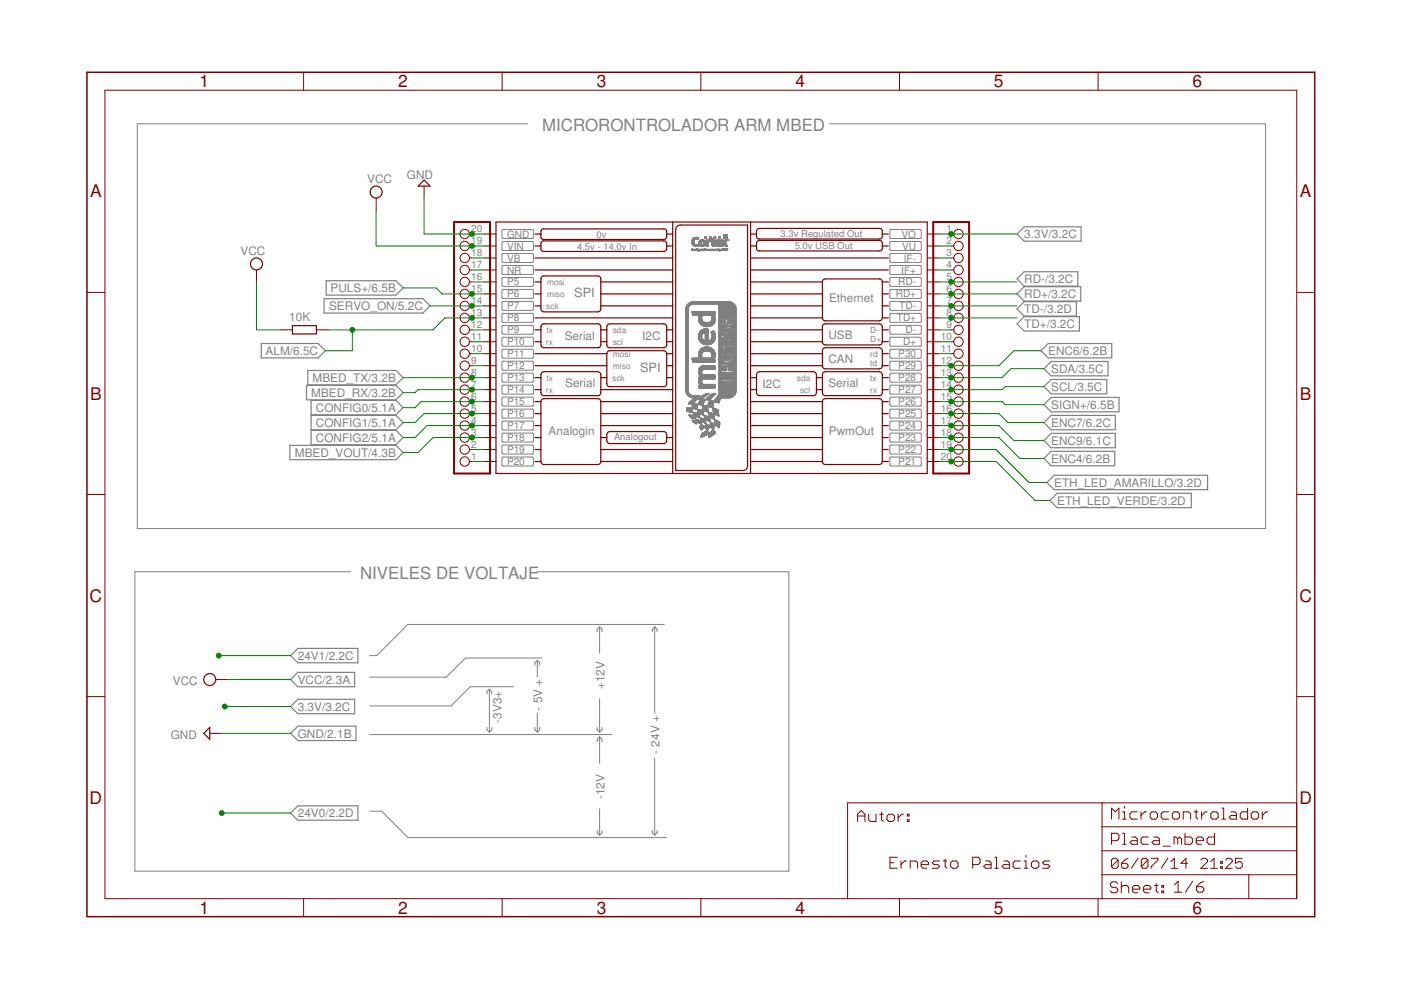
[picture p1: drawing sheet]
<svg xmlns="http://www.w3.org/2000/svg" width="297mm" height="210mm" viewBox="0 0 297 210" stroke-linecap="round" stroke-linejoin="round" font-family="sans-serif">
<defs><g id="words">
<g font-size="3.7" fill="#800000">
<text x="42.3" y="18.5">1</text>
<text x="84.4" y="18.5">2</text>
<text x="126.5" y="18.5">3</text>
<text x="168.6" y="18.5">4</text>
<text x="210.7" y="18.5">5</text>
<text x="252.9" y="18.5">6</text>
<text x="19.1" y="41.9">A</text>
<text x="275.6" y="41.9">A</text>
<text x="19.1" y="84.7">B</text>
<text x="275.6" y="84.7">B</text>
<text x="19" y="127.6">C</text>
<text x="275.5" y="127.6">C</text>
<text x="19" y="170.4">D</text>
<text x="275.5" y="170.4">D</text>
<text x="42.3" y="193.7">1</text>
<text x="84.4" y="193.7">2</text>
<text x="126.5" y="193.7">3</text>
<text x="168.6" y="193.7">4</text>
<text x="210.7" y="193.7">5</text>
<text x="252.9" y="193.7">6</text>
</g>
<g font-size="3.6" fill="#808080">
<text x="114.9" y="27.8">MICRORONTROLADOR ARM MBED</text>
<text x="76.3" y="122.7">NIVELES DE VOLTAJE</text>
</g>
<g font-size="2.7" fill="#808080">
<text x="121.8" y="63">SPI</text>
<text x="135.7" y="78.8">SPI</text>
</g>
<g font-size="2.5" fill="#808080">
<text x="77.9" y="38.8">VCC</text>
<text x="86.3" y="38.1">GND</text>
<text x="217.2" y="50.5">3.3V/3.2C</text>
<text x="51" y="54.1">VCC</text>
<text x="69.8" y="65.7">SERVO_ON/5.2C</text>
<text x="70.1" y="61.9">PULS+/6.5B</text>
<text x="175.8" y="64.1">Ethernet</text>
<text x="217.2" y="60">RD-/3.2C</text>
<text x="217.2" y="63.2">RD+/3.2C</text>
<text x="61.3" y="68.1">10K</text>
<text x="175.6" y="71.9">USB</text>
<text x="217.2" y="69.5">TD+/3.2C</text>
<text x="217.2" y="66.4">TD-/3.2D</text>
<text x="56.3" y="75.3">ALM/6.5C</text>
<text x="119.7" y="72">Serial</text>
<text x="136.2" y="72">I2C</text>
<text x="175.6" y="76.9">CAN</text>
<text x="222.2" y="75.3">ENC6/6.2B</text>
<text x="66.3" y="81">MBED_TX/3.2B</text>
<text x="119.8" y="82.1">Serial</text>
<text x="161.7" y="82.2">I2C</text>
<text x="175.6" y="82.1">Serial</text>
<text x="222.9" y="79.1">SDA/3.5C</text>
<text x="222.9" y="82.9">SCL/3.5C</text>
<text x="66" y="84.1">MBED_RX/3.2B</text>
<text x="67" y="87.3">CONFIG0/5.1A</text>
<text x="222.9" y="86.7">SIGN+/6.5B</text>
<text x="67" y="90.5">CONFIG1/5.1A</text>
<text x="67" y="93.7">CONFIG2/5.1A</text>
<text x="116.3" y="92.2">Analogin</text>
<text x="175.7" y="92.2">PwmOut</text>
<text x="222.9" y="90.5">ENC7/6.2C</text>
<text x="222.9" y="94.3">ENC9/6.1C</text>
<text x="62.5" y="96.8">MBED_VOUT/4.3B</text>
<text x="222.9" y="98.1">ENC4/6.2B</text>
<text x="223.5" y="103.2">ETH_LED_AMARILLO/3.2D</text>
<text x="224.1" y="107">ETH_LED_VERDE/3.2D</text>
<text x="63.1" y="139.9">24V1/2.2C</text>
<text x="36.7" y="145.2">VCC</text>
<text x="63.1" y="145">VCC/2.3A</text>
<text x="128.1" y="146.1" transform="rotate(-90 128.1 146.1)">+12V</text>
<text x="63.1" y="150.7">3.3V/3.2C</text>
<text x="106.3" y="153.2" transform="rotate(-90 106.3 153.2)">-3V3+</text>
<text x="114.9" y="150.7" transform="rotate(-90 114.9 150.7)">- 5V +</text>
<text x="36.2" y="156.8">GND</text>
<text x="63.1" y="156.4">GND/2.1B</text>
<text x="139.8" y="159.8" transform="rotate(-90 139.8 159.8)">- 24V +</text>
<text x="63.1" y="173.3">24V0/2.2D</text>
<text x="128.1" y="169.5" transform="rotate(-90 128.1 169.5)">-12V</text>
</g>
<g font-size="2.1" fill="#808080">
<text x="99.9" y="51.8">19</text>
<text x="99.9" y="49.3">20</text>
<text x="107.5" y="50.4">GND</text>
<text x="107.5" y="52.9">VIN</text>
<text x="191.2" y="50.4">VO</text>
<text x="191.3" y="52.9">VU</text>
<text x="200.7" y="49.3">1</text>
<text x="200.7" y="51.8">2</text>
<text x="99.9" y="59.4">16</text>
<text x="99.9" y="56.9">17</text>
<text x="99.9" y="54.3">18</text>
<text x="107.5" y="55.4">VB</text>
<text x="107.5" y="58">NR</text>
<text x="191.1" y="58">IF+</text>
<text x="191.6" y="55.5">IF-</text>
<text x="200.7" y="54.3">3</text>
<text x="200.7" y="56.9">4</text>
<text x="200.7" y="59.4">5</text>
<text x="99.9" y="64.5">14</text>
<text x="99.9" y="62">15</text>
<text x="107.5" y="60.5">P5</text>
<text x="107.5" y="63.1">P6</text>
<text x="107.5" y="65.6">P7</text>
<text x="189.9" y="63.1">RD+</text>
<text x="190.4" y="60.5">RD-</text>
<text x="190.7" y="65.6">TD-</text>
<text x="200.7" y="62">6</text>
<text x="200.7" y="64.5">7</text>
<text x="99.9" y="69.6">12</text>
<text x="99.9" y="67">13</text>
<text x="107.5" y="68.1">P8</text>
<text x="107.5" y="70.7">P9</text>
<text x="190.1" y="68.1">TD+</text>
<text x="192" y="70.7">D-</text>
<text x="200.7" y="67">8</text>
<text x="200.7" y="69.6">9</text>
<text x="99.9" y="77.2">9</text>
<text x="99.9" y="74.6">10</text>
<text x="99.9" y="72.1">11</text>
<text x="107.5" y="73.2">P10</text>
<text x="107.5" y="75.8">P11</text>
<text x="190.5" y="75.8">P30</text>
<text x="191.5" y="73.2">D+</text>
<text x="199.5" y="72.1">10</text>
<text x="199.5" y="74.6">11</text>
<text x="199.5" y="77.2">12</text>
<text x="99.9" y="82.3">7</text>
<text x="99.9" y="79.7">8</text>
<text x="107.5" y="78.3">P12</text>
<text x="107.5" y="80.8">P13</text>
<text x="107.5" y="83.4">P14</text>
<text x="190.5" y="83.4">P27</text>
<text x="190.5" y="80.8">P28</text>
<text x="190.5" y="78.3">P29</text>
<text x="199.5" y="79.7">13</text>
<text x="199.5" y="82.3">14</text>
<text x="99.9" y="89.9">4</text>
<text x="99.9" y="87.3">5</text>
<text x="99.9" y="84.8">6</text>
<text x="107.5" y="85.9">P15</text>
<text x="107.5" y="88.5">P16</text>
<text x="190.5" y="88.5">P25</text>
<text x="190.5" y="85.9">P26</text>
<text x="199.5" y="84.8">15</text>
<text x="199.5" y="87.3">16</text>
<text x="199.5" y="89.9">17</text>
<text x="99.9" y="95">2</text>
<text x="99.9" y="92.4">3</text>
<text x="107.5" y="91">P17</text>
<text x="107.5" y="93.5">P18</text>
<text x="190.5" y="93.5">P23</text>
<text x="190.5" y="91">P24</text>
<text x="199.5" y="92.4">18</text>
<text x="199.5" y="95">19</text>
<text x="99.9" y="97.5">1</text>
<text x="107.5" y="96.1">P19</text>
<text x="107.5" y="98.6">P20</text>
<text x="190.5" y="98.6">P21</text>
<text x="190.5" y="96.1">P22</text>
<text x="199.5" y="97.5">20</text>
</g>
<g font-size="2" fill="#808080">
<text x="122.4" y="52.9">4.5v - 14.0v In</text>
<text x="126.5" y="50.4">0v</text>
<text x="165.5" y="50.3">3.3v Regulated Out</text>
<text x="168.5" y="52.7">5.0v USB Out</text>
<text x="130.2" y="93.3">Analogout</text>
</g>
<g font-size="1.8" fill="#808080">
<text x="115.8" y="65.5">sck</text>
<text x="116" y="60.4">mosi</text>
<text x="116" y="62.9">miso</text>
<text x="115.8" y="70.6">tx</text>
<text x="129.9" y="70.6">sda</text>
<text x="184.5" y="70.6">D-</text>
<text x="115.7" y="73.1">rx</text>
<text x="129.9" y="73.1">scl</text>
<text x="130" y="75.6">mosi</text>
<text x="184.5" y="75.6">rd</text>
<text x="184.5" y="77.5">td</text>
<text x="184.5" y="72.5">D+</text>
<text x="115.7" y="83.3">rx</text>
<text x="115.8" y="80.7">tx</text>
<text x="129.8" y="80.7">sck</text>
<text x="130" y="78.2">miso</text>
<text x="168.9" y="80.7">sda</text>
<text x="169.6" y="83.3">scl</text>
<text x="184.5" y="80.7">tx</text>
<text x="184.5" y="83.3">rx</text>
</g>
</g></defs>
<g fill="none" stroke="#808080" stroke-width=".21">
<path d="M111.9 26.2h-82.8v85.9h239.2v-85.9h-92.4M106.5 48.7h6.4l.2 .2v1.4l-.3 .3h-6.1l-.3-.3zM106.5 51.3l6.4-.1 .2 .3v1.4l-.3 .2h-6.1l-.3-.2zM106.5 53.8h6.4l.2 .2v1.4l-.3 .2h-6.1l-.3-.2zM106.5 56.3h6.4l.2 .2v1.4l-.3 .3h-6.1l-.3-.3zM106.5 58.9l6.4-.1 .2 .3v1.4l-.3 .2h-6.1l-.3-.2zM188.7 48.7h6.4l.2 .2v1.4l-.2 .3-6.3-.1-.1-.1zM188.7 51.3l6.4-.1 .2 .3v1.4l-.2 .2h-6.3l-.1-.2zM188.7 53.8l6.4-.1 .2 .3v1.4l-.2 .2h-6.3l-.1-.1zM188.7 56.3h6.4l.2 .2v1.4l-.2 .3h-6.3l-.1-.2zM188.7 58.9l6.4-.1 .2 .3v1.4l-.2 .2h-6.3l-.1-.1zM106.5 61.4h6.4l.2 .2v1.4l-.3 .3h-6.1l-.3-.3z"/>
<path d="M106.5 64l6.4-.1 .2 .3v1.4l-.3 .2h-6.1l-.3-.2zM106.5 66.5l6.4-.1 .2 .3v1.4l-.3 .2h-6.1l-.3-.2zM106.5 69h6.4l.2 .2v1.5l-.2 .2h-6.3l-.2-.3zM106.5 71.6l6.4-.1 .2 .3v1.5l-.2 .1h-6.3l-.2-.2zM106.5 74.1h6.4l.2 .2v1.5l-.2 .1h-6.3l-.2-.2zM106.5 76.7l6.4-.1 .2 .2v1.5l-.3 .2h-6.2l-.2-.3zM106.5 79.2l6.4-.1 .2 .3v1.5l-.3 .1h-6.2l-.2-.2zM188.7 61.4h6.4l.2 .2v1.4l-.2 .3-6.3-.1-.1-.1zM188.7 64l6.5-.1 .1 .3v1.4l-.2 .2h-6.3l-.1-.2zM188.7 66.5l6.5-.1 .1 .3v1.4l-.2 .2h-6.3l-.1-.1zM188.7 69h6.5l.1 .2v1.5l-.1 .2h-6.4l-.1-.2zM188.7 71.6l6.5-.1 .1 .3v1.5l-.1 .1h-6.4l-.1-.1z"/>
<path d="M188.7 74.1h6.5l.1 .2v1.5l-.1 .1h-6.4l-.1-.1zM188.7 76.7l6.5-.1 .1 .2v1.5l-.2 .2h-6.3l-.1-.2zM188.7 79.2l6.5-.1 .1 .3v1.5l-.2 .1h-6.3l-.1-.1zM106.5 81.7h6.4l.2 .2v1.5l-.3 .2-6.2-.1-.2-.2zM106.5 84.3l6.4-.1 .2 .3v1.5l-.3 .1h-6.2l-.2-.2zM106.5 86.8h6.4l.2 .2v1.5l-.3 .1h-6.2l-.2-.2zM106.5 89.4l6.4-.1 .2 .2v1.5l-.3 .2h-6.2l-.2-.3zM106.5 91.9l6.4-.1 .2 .3v1.5l-.3 .1h-6.2l-.2-.2zM106.5 94.4h6.4l.2 .2v1.5l-.3 .2-6.2-.1-.2-.2zM106.5 97l6.4-.1 .2 .3v1.5l-.3 .1h-6.2l-.2-.2zM188.7 81.7h6.5l.1 .2v1.5l-.2 .2-6.3-.1-.1-.1zM188.7 84.3l6.5-.1 .1 .3v1.5l-.2 .1h-6.3l-.1-.1z"/>
<path d="M188.7 86.8h6.5l.1 .2v1.5l-.2 .1h-6.3l-.1-.1zM188.7 89.4l6.5-.1 .1 .2v1.5l-.2 .2h-6.3l-.1-.2zM188.7 91.9l6.5-.1 .1 .3v1.5l-.2 .1h-6.3l-.1-.1zM188.7 94.4h6.5l.1 .2v1.5l-.2 .2-6.3-.1-.1-.1zM188.7 97l6.5-.1 .1 .3v1.5l-.2 .1h-6.3l-.1-.1zM74.3 121.2h-45.7v63.5h138.7v-63.5h-53.4M114.9 139.5h-16.2l-4.1 4.1h-16.2M127.1 132.9v5.6M127.1 132.9l-.5 .5v.5M127.1 132.9l.5 .5v.5M138.8 132.9v18.3M138.8 132.9l-.5 .5v.5"/>
<path d="M138.8 132.9l.5 .5v.5M140.8 132.4h-54.3l-6.6 6.6h-1.5M78.4 155.7h51.3M103.3 154.2v.5l.5 .5M103.8 146.1v9.1M103.8 146.1l.5 .5v.5M103.8 146.1l-.5 .5v.5M104.3 154.2v.5l-.5 .5M108.8 145.6h-9.1l-4.1 4.1h-17.2M113.4 154.2v.5l.5 .5M113.9 140v3.6M113.9 151.2v4"/>
<path d="M113.9 140l-.5 .5v.5M113.9 140l.5 .5v.5M114.4 154.2v.5l-.5 .5M126.6 154.2v.5l.5 .5M127.1 148.1v7.1M127.1 156.3v5.5M127.1 156.3l-.5 .5v.5M127.1 156.3l.5 .5v.5M127.6 154.2v.5l-.5 .5M78.4 172h2.5l5.6 5.6h54.9M126.6 176.1v.5l.5 .5M127.1 171.5v5.6"/>
<path d="M127.6 176.1v.5l-.5 .5M138.3 176.1v.5l.5 .5M138.8 160.8v16.3M139.3 176.1v.5l-.5 .5"/>
</g>
<g fill="#808080" stroke="#808080" stroke-width=".21">
<path d="M148 53.2l.3 .1z"/>
<path d="M148.1 53.1l.2 .1z"/>
<path d="M147.2 53.1h.1z"/>
<path d="M147.4 53.1h.2z"/>
<path d="M148.1 53.1h.1z"/>
<path d="M148.4 53.1h.1z"/>
<path d="M149.9 53.1h.2z"/>
<path d="M150.3 53.1h.1z"/>
<path d="M150.5 53.1h.2z"/>
<path d="M150.8 53.1h.1z"/>
<path d="M151 53.1h.2z"/>
<path d="M151.3 53.1h.2z"/>
<path d="M151.8 53.1h.2z"/>
<path d="M152.3 53.1h.1z"/>
<path d="M148.3 53.1h.2z"/>
<path d="M148.9 53.1h.2z"/>
<path d="M150.2 53.1h.2z"/>
<path d="M150.7 53.1h.2z"/>
<path d="M152.3 53.1h.2z"/>
<path d="M148.1 53h.1z"/>
<path d="M147.3 53h.3z"/>
<path d="M148.3 53h.2z"/>
<path d="M150.5 53h.2z"/>
<path d="M153 53h.3z"/>
<path d="M147.3 52.9l.3 .1z"/>
<path d="M148.3 52.9l.2 .1z"/>
<path d="M150.5 52.9l.2 .1z"/>
<path d="M153 52.9l.3 .1z"/>
<path d="M149.3 52.9l.2 .1z"/>
<path d="M153.4 52.9l.2 .1z"/>
<path d="M149.3 52.9h.2z"/>
<path d="M153.4 52.9h.2z"/>
<path d="M147.1 52.9h.2z"/>
<path d="M147.4 52.9h.2z"/>
<path d="M148.1 52.9h.2z"/>
<path d="M148.3 52.9h.2z"/>
<path d="M148.6 52.9h.2z"/>
<path d="M148.9 52.9h.2z"/>
<path d="M149.7 52.9h.1z"/>
<path d="M149.9 52.9h.2z"/>
<path d="M150.2 52.9h.2z"/>
<path d="M150.5 52.9h.2z"/>
<path d="M150.8 52.9h.1z"/>
<path d="M151 52.9h.2z"/>
<path d="M151.3 52.9h.2z"/>
<path d="M151.7 52.9h.1z"/>
<path d="M151.8 52.9h.2z"/>
<path d="M152.3 52.9h.2z"/>
<path d="M147.4 52.9h.1z"/>
<path d="M148.4 52.9h.1z"/>
<path d="M150.3 52.9h.1z"/>
<path d="M150.5 52.9h.1z"/>
<path d="M151.9 52.9h.1z"/>
<path d="M153.8 52.8h.2z"/>
<path d="M154.1 52.8h.1z"/>
<path d="M153.1 52.8h.1z"/>
<path d="M153.8 52.8h.1z"/>
<path d="M149.3 52.7l.2 .1z"/>
<path d="M153.4 52.7l.2 .1z"/>
<path d="M149.3 52.7h.2z"/>
<path d="M153.4 52.7h.2z"/>
<path d="M147.4 52.2l.5 .1z"/>
<path d="M148.7 52.2l.3 .1z"/>
<path d="M151.2 52.2l.2 .1z"/>
<path d="M152.3 52.2l.1 .1z"/>
<path d="M147.3 52.2h.7z"/>
<path d="M148.6 52.2h.5z"/>
<path d="M149.7 52.2h.5z"/>
<path d="M151.1 52.2h.5z"/>
<path d="M152.1 52.2h.5z"/>
<path d="M147.2 52.2h.9z"/>
<path d="M148.5 52.2h.7z"/>
<path d="M152 52.2h.7z"/>
<path d="M152.9 52.2h.4z"/>
<path d="M153.8 52.2h.4z"/>
<path d="M147.2 52.1l.9 .1z"/>
<path d="M148.5 52.1l.7 .1z"/>
<path d="M149.7 52.1l.5 .1z"/>
<path d="M151.1 52.1l.5 .1z"/>
<path d="M151.9 52.1l.9 .1z"/>
<path d="M152.9 52.1l.4 .1z"/>
<path d="M153.7 52.1l.5 .1z"/>
<path d="M147.1 52.1l1 .1z"/>
<path d="M148.4 52.1l.9 .1z"/>
<path d="M151 52.1l.6 .1z"/>
<path d="M153.8 52.1l.4 .1z"/>
<path d="M147.1 52.1h1z"/>
<path d="M148.4 52.1h.9z"/>
<path d="M149.7 52.1h.5z"/>
<path d="M151 52.1h.6z"/>
<path d="M151.8 52.1h1z"/>
<path d="M152.9 52.1h.4z"/>
<path d="M153.7 52.1h.5z"/>
<path d="M147 52l1.1 .1z"/>
<path d="M148.4 52l1 .1z"/>
<path d="M149.7 52l.5 .1z"/>
<path d="M151 52l.6 .1z"/>
<path d="M151.8 52l1 .1z"/>
<path d="M152.9 52l.4 .1z"/>
<path d="M153.7 52l.5 .1z"/>
<path d="M148.3 52l1.1 .1z"/>
<path d="M150.9 52l.7 .1z"/>
<path d="M152.9 52l.5 .1z"/>
<path d="M153.7 52l.4 .1z"/>
<path d="M147 52h1.1z"/>
<path d="M148.3 52h1.1z"/>
<path d="M149.7 52h.5z"/>
<path d="M150.9 52h.7z"/>
<path d="M151.7 52h1.1z"/>
<path d="M153 52h.4z"/>
<path d="M153.7 52h.4z"/>
<path d="M146.9 52h1.2z"/>
<path d="M153.1 52h.3z"/>
<path d="M153.6 52h.5z"/>
<path d="M146.9 51.9l1.2 .1z"/>
<path d="M148.3 51.9l1.2 .1z"/>
<path d="M149.7 51.9l.5 .1z"/>
<path d="M150.9 51.9l.7 .1z"/>
<path d="M151.7 51.9l1.1 .1z"/>
<path d="M153 51.9l.4 .1z"/>
<path d="M153.6 51.9l.5 .1z"/>
<path d="M146.9 51.9h1.2z"/>
<path d="M148.3 51.9h.5z"/>
<path d="M148.9 51.9h.6z"/>
<path d="M149.7 51.9h.5z"/>
<path d="M150.9 51.9h.7z"/>
<path d="M151.7 51.9h.6z"/>
<path d="M152.6 51.9h.1z"/>
<path d="M153 51.9h.4z"/>
<path d="M153.6 51.9h.5z"/>
<path d="M148.3 51.9h.4z"/>
<path d="M149 51.9h.5z"/>
<path d="M150.9 51.9h.5z"/>
<path d="M151.7 51.9h.4z"/>
<path d="M153 51.9h.5z"/>
<path d="M146.8 51.9h.8z"/>
<path d="M147.9 51.9h.2z"/>
<path d="M148.2 51.9h.5z"/>
<path d="M150.9 51.9h.4z"/>
<path d="M151.6 51.9h.5z"/>
<path d="M153.1 51.9h.3z"/>
<path d="M153.6 51.9h.4z"/>
<path d="M146.8 51.8l.6 .1z"/>
<path d="M148.2 51.8l.5 .1z"/>
<path d="M149.1 51.8l.4 .1z"/>
<path d="M149.7 51.8l.5 .1z"/>
<path d="M150.9 51.8l.4 .1z"/>
<path d="M151.6 51.8l.5 .1z"/>
<path d="M153.1 51.8l.4 .1z"/>
<path d="M153.6 51.8l.4 .1z"/>
<path d="M146.8 51.8h.6z"/>
<path d="M148.2 51.8h.5z"/>
<path d="M149.1 51.8h.4z"/>
<path d="M149.7 51.8h.5z"/>
<path d="M150.9 51.8h.4z"/>
<path d="M151.6 51.8h.4z"/>
<path d="M153.1 51.8h.4z"/>
<path d="M153.6 51.8h.4z"/>
<path d="M146.8 51.8h.5z"/>
<path d="M148.2 51.8h.4z"/>
<path d="M149.1 51.8h.5z"/>
<path d="M153.5 51.8h.5z"/>
<path d="M146.7 51.7l.6 .1z"/>
<path d="M148.2 51.7l.4 .1z"/>
<path d="M149.1 51.7l.5 .1z"/>
<path d="M149.7 51.7l.5 .1z"/>
<path d="M150.9 51.7l.4 .1z"/>
<path d="M151.6 51.7l.4 .1z"/>
<path d="M153.1 51.7l.4 .1z"/>
<path d="M153.5 51.7l.5 .1z"/>
<path d="M153.2 51.7l.7 .1z"/>
<path d="M146.7 51.7h.6z"/>
<path d="M148.2 51.7h.4z"/>
<path d="M149.1 51.7h.5z"/>
<path d="M149.7 51.7h.5z"/>
<path d="M150.9 51.7h.4z"/>
<path d="M151.6 51.7h.4z"/>
<path d="M153.2 51.7h.7z"/>
<path d="M146.7 51.6l.5 .1z"/>
<path d="M148.2 51.6l.4 .1z"/>
<path d="M149.1 51.6l.5 .1z"/>
<path d="M149.7 51.6l.5 .1z"/>
<path d="M150.9 51.6l.4 .1z"/>
<path d="M151.6 51.6l.4 .1z"/>
<path d="M153.2 51.6l.7 .1z"/>
<path d="M151.6 51.6l1.3 .1z"/>
<path d="M146.7 51.6h.5z"/>
<path d="M148.2 51.6h.4z"/>
<path d="M149.1 51.6h.5z"/>
<path d="M149.7 51.6h.5z"/>
<path d="M150.9 51.6h.4z"/>
<path d="M151.6 51.6h1.3z"/>
<path d="M153.2 51.6h.7z"/>
<path d="M153.3 51.6h.6z"/>
<path d="M146.7 51.5l.5 .1z"/>
<path d="M148.2 51.5l.4 .1z"/>
<path d="M149.2 51.5l.4 .1z"/>
<path d="M149.7 51.5l.5 .1z"/>
<path d="M150.9 51.5l.4 .1z"/>
<path d="M151.6 51.5l1.3 .1z"/>
<path d="M153.3 51.5l.5 .1z"/>
<path d="M146.7 51.5h.5z"/>
<path d="M148.2 51.5h.4z"/>
<path d="M149.2 51.5h.4z"/>
<path d="M149.7 51.5h.5z"/>
<path d="M150.9 51.5h.4z"/>
<path d="M151.6 51.5h1.3z"/>
<path d="M153.3 51.5h.5z"/>
<path d="M146.7 51.5h.4z"/>
<path d="M149.1 51.5h.5z"/>
<path d="M153.2 51.5h.6z"/>
<path d="M146.7 51.4l.4 .1z"/>
<path d="M148.2 51.4l.4 .1z"/>
<path d="M149.1 51.4l.5 .1z"/>
<path d="M149.7 51.4l.5 .1z"/>
<path d="M150.9 51.4l.4 .1z"/>
<path d="M151.6 51.4l1.3 .1z"/>
<path d="M153.2 51.4l.6 .1z"/>
<path d="M146.7 51.4h.4z"/>
<path d="M148.2 51.4h.4z"/>
<path d="M149.1 51.4h.5z"/>
<path d="M149.7 51.4h.5z"/>
<path d="M150.9 51.4h.4z"/>
<path d="M151.6 51.4h1.3z"/>
<path d="M153.2 51.4h.6z"/>
<path d="M153.2 51.4h.7z"/>
<path d="M151.6 51.4h.4z"/>
<path d="M152.5 51.4h.4z"/>
<path d="M146.7 51.3l.4 .1z"/>
<path d="M148.2 51.3l.4 .1z"/>
<path d="M149.1 51.3l.5 .1z"/>
<path d="M149.7 51.3l.5 .1z"/>
<path d="M150.9 51.3l.4 .1z"/>
<path d="M151.6 51.3l.4 .1z"/>
<path d="M152.5 51.3l.4 .1z"/>
<path d="M153.2 51.3l.7 .1z"/>
<path d="M146.7 51.3h.4z"/>
<path d="M148.2 51.3h.4z"/>
<path d="M149.1 51.3h.5z"/>
<path d="M149.8 51.3h.4z"/>
<path d="M150.9 51.3h.4z"/>
<path d="M151.6 51.3h.4z"/>
<path d="M152.5 51.3h.4z"/>
<path d="M153.2 51.3h.7z"/>
<path d="M149.7 51.3h.5z"/>
<path d="M152.5 51.3h.3z"/>
<path d="M153.1 51.3h.4z"/>
<path d="M153.6 51.3h.3z"/>
<path d="M146.7 51.2l.4 .1z"/>
<path d="M148.2 51.2l.5 .1z"/>
<path d="M149.1 51.2l.4 .1z"/>
<path d="M149.7 51.2l.6 .1z"/>
<path d="M150.9 51.2l.4 .1z"/>
<path d="M151.6 51.2l.4 .1z"/>
<path d="M152.5 51.2l.3 .1z"/>
<path d="M153.1 51.2l.4 .1z"/>
<path d="M153.6 51.2l.3 .1z"/>
<path d="M151.7 51.2l.3 .1z"/>
<path d="M146.7 51.2h.4z"/>
<path d="M148.2 51.2h.5z"/>
<path d="M149.1 51.2h.4z"/>
<path d="M149.7 51.2h.7z"/>
<path d="M150.9 51.2h.4z"/>
<path d="M151.6 51.2h.4z"/>
<path d="M152.5 51.2h.3z"/>
<path d="M153.1 51.2h.4z"/>
<path d="M153.6 51.2h.4z"/>
<path d="M149 51.2h.5z"/>
<path d="M149.7 51.2h.9z"/>
<path d="M151.7 51.2h.3z"/>
<path d="M152.4 51.2h.4z"/>
<path d="M146.7 51.1l.4 .1z"/>
<path d="M148.3 51.1l.4 .1z"/>
<path d="M149 51.1l.5 .1z"/>
<path d="M149.7 51.1l.9 .1z"/>
<path d="M150.9 51.1l.4 .1z"/>
<path d="M151.7 51.1l.3 .1z"/>
<path d="M152.4 51.1l.4 .1z"/>
<path d="M153.1 51.1l.4 .1z"/>
<path d="M153.6 51.1l.4 .1z"/>
<path d="M148.3 51.1l.5 .1z"/>
<path d="M148.9 51.1l.6 .1z"/>
<path d="M150.7 51.1l.9 .1z"/>
<path d="M151.7 51.1l.4 .1z"/>
<path d="M153 51.1l.5 .1z"/>
<path d="M146.7 51.1h.4z"/>
<path d="M148.3 51.1h1.2z"/>
<path d="M149.7 51.1h.9z"/>
<path d="M150.7 51.1h.9z"/>
<path d="M151.7 51.1h.4z"/>
<path d="M152.4 51.1h.4z"/>
<path d="M153 51.1h.4z"/>
<path d="M153.6 51.1h.5z"/>
<path d="M151.7 51.1h.1z"/>
<path d="M151.9 51.1h.3z"/>
<path d="M152.3 51.1h.5z"/>
<path d="M153.7 51.1h.4z"/>
<path d="M146.7 51l.5 .1z"/>
<path d="M148.3 51l1.1 .1z"/>
<path d="M149.8 51l.3 .1z"/>
<path d="M150.2 51l.4 .1z"/>
<path d="M150.7 51l.9 .1z"/>
<path d="M151.7 51l1.1 .1z"/>
<path d="M153 51l.4 .1z"/>
<path d="M153.7 51l.4 .1z"/>
<path d="M151.8 51l.9 .1z"/>
<path d="M146.7 51h.5z"/>
<path d="M148.4 51h1z"/>
<path d="M149.8 51h.3z"/>
<path d="M150.2 51h.4z"/>
<path d="M150.7 51h.9z"/>
<path d="M151.8 51h.9z"/>
<path d="M153 51h.4z"/>
<path d="M153.7 51h.4z"/>
<path d="M152.9 51h.5z"/>
<path d="M153.7 51h.5z"/>
<path d="M146.7 50.9l.5 .1z"/>
<path d="M148.4 50.9l.9 .1z"/>
<path d="M149.8 50.9l.3 .1z"/>
<path d="M150.2 50.9l.4 .1z"/>
<path d="M150.7 50.9l.9 .1z"/>
<path d="M151.8 50.9l.9 .1z"/>
<path d="M152.9 50.9l.4 .1z"/>
<path d="M153.8 50.9l.4 .1z"/>
<path d="M146.7 50.9h.5z"/>
<path d="M148.5 50.9h.8z"/>
<path d="M149.8 50.9h.3z"/>
<path d="M150.2 50.9h.4z"/>
<path d="M150.7 50.9h.9z"/>
<path d="M151.9 50.9h.7z"/>
<path d="M152.9 50.9h.4z"/>
<path d="M153.8 50.9h.4z"/>
<path d="M148.5 50.9h.7z"/>
<path d="M152.9 50.9h.5z"/>
<path d="M150.3 50.9h.3z"/>
<path d="M152 50.9h.6z"/>
<path d="M152.8 50.9h.5z"/>
<path d="M146.7 50.8l.5 .1z"/>
<path d="M148.6 50.8l.6 .1z"/>
<path d="M149.8 50.8l.3 .1z"/>
<path d="M150.3 50.8l.3 .1z"/>
<path d="M150.7 50.8l.1 .1z"/>
<path d="M150.9 50.8l.7 .1z"/>
<path d="M152 50.8l.5 .1z"/>
<path d="M152.9 50.8l.4 .1z"/>
<path d="M153.8 50.8l.4 .1z"/>
<path d="M146.8 50.8l.4 .1z"/>
<path d="M148.7 50.8l.4 .1z"/>
<path d="M150.4 50.8l.2 .1z"/>
<path d="M150.9 50.8l.4 .1z"/>
<path d="M152.2 50.8l.2 .1z"/>
<path d="M146.8 50.8h.5z"/>
<path d="M150.9 50.8h.4z"/>
<path d="M146.8 50.7l.5 .1z"/>
<path d="M150.9 50.7l.4 .1z"/>
<path d="M146.8 50.7l.6 .1z"/>
<path d="M146.8 50.7h.6z"/>
<path d="M150.9 50.7h.4z"/>
<path d="M146.8 50.7h.7z"/>
<path d="M148 50.7h.1z"/>
<path d="M146.9 50.6l.7 .1z"/>
<path d="M147.8 50.6l.3 .1z"/>
<path d="M150.9 50.6l.4 .1z"/>
<path d="M146.9 50.6l1.2 .1z"/>
<path d="M146.9 50.6h1.2z"/>
<path d="M150.9 50.6h.4z"/>
<path d="M147 50.5l1.1 .1z"/>
<path d="M151 50.5l.3 .1z"/>
<path d="M147 50.5h1.1z"/>
<path d="M149.4 50.5h.3z"/>
<path d="M150.4 50.5h.3z"/>
<path d="M151.1 50.5h.2z"/>
<path d="M151.4 50.5h.3z"/>
<path d="M152.4 50.5h.4z"/>
<path d="M153.4 50.5h.4z"/>
<path d="M153.9 50.5h.3z"/>
<path d="M147.1 50.5h1z"/>
<path d="M151.4 50.5h.4z"/>
<path d="M147.1 50.4l1 .1z"/>
<path d="M149.4 50.4l.3 .1z"/>
<path d="M150.4 50.4l.3 .1z"/>
<path d="M151.4 50.4l.3 .1z"/>
<path d="M152.4 50.4l.4 .1z"/>
<path d="M153.4 50.4l.4 .1z"/>
<path d="M153.9 50.4l.3 .1z"/>
<path d="M147.2 50.4h.9z"/>
<path d="M149.4 50.4h.3z"/>
<path d="M150.4 50.4h.3z"/>
<path d="M151.4 50.4h.3z"/>
<path d="M152.4 50.4h.4z"/>
<path d="M153.4 50.4h.4z"/>
<path d="M153.9 50.4h.3z"/>
<path d="M147.2 50.4h1z"/>
<path d="M147.3 50.4h.8z"/>
<path d="M151.4 50.4h.4z"/>
<path d="M147.3 50.3l.8 .1z"/>
<path d="M149.4 50.3l.3 .1z"/>
<path d="M150.4 50.3l.3 .1z"/>
<path d="M151.4 50.3l.3 .1z"/>
<path d="M152.4 50.3l.4 .1z"/>
<path d="M153.4 50.3l.4 .1z"/>
<path d="M153.9 50.3l.3 .1z"/>
<path d="M147.4 50.3l.6 .1z"/>
<path d="M149.4 50.3h.3z"/>
<path d="M150.4 50.3h.3z"/>
<path d="M151.4 50.3h.3z"/>
<path d="M152.4 50.3h.4z"/>
<path d="M153.4 50.3h.4z"/>
<path d="M153.9 50.3h.3z"/>
<path d="M149.4 50.2l.3 .1z"/>
<path d="M150.4 50.2l.3 .1z"/>
<path d="M151.4 50.2l.3 .1z"/>
<path d="M152.4 50.2l.4 .1z"/>
<path d="M153.4 50.2l.4 .1z"/>
<path d="M153.9 50.2l.3 .1z"/>
<path d="M149.4 50.2h.3z"/>
<path d="M150.4 50.2h.3z"/>
<path d="M151.4 50.2h.3z"/>
<path d="M152.4 50.2h.4z"/>
<path d="M153.5 50.2h.3z"/>
<path d="M153.9 50.2h.3z"/>
<path d="M153.4 50.2h.4z"/>
<path d="M153.5 50.1h.3z"/>
<path d="M153.9 50.1h.3z"/>
<path d="M153.5 50l.3 .1z"/>
<path d="M153.9 50l.3 .1z"/>
<path d="M153.5 50h.3z"/>
<path d="M153.9 50h.3z"/>
<path d="M153.5 49.9l.3 .1z"/>
<path d="M153.9 49.9l.3 .1z"/>
<path d="M153.5 49.9h.3z"/>
<path d="M153.9 49.9h.3z"/>
<path d="M153.5 49.8l.3 .1z"/>
<path d="M153.9 49.8l.3 .1z"/>
<path d="M153.5 49.8h.3z"/>
<path d="M153.9 49.8h.3z"/>
<path d="M153.5 49.7l.3 .1z"/>
<path d="M153.9 49.7l.3 .1z"/>
<path d="M156 65.4l.1 17.5z"/>
<path d="M156 65.3l.1 17.8z"/>
<path d="M156 65.2v18z"/>
<path d="M156 65.1v18.1z"/>
<path d="M156 65v18.3z"/>
<path d="M155.9 65l.1 18.4z"/>
<path d="M155.9 64.9v18.5z"/>
<path d="M155.9 64.9v18.6z"/>
<path d="M155.9 64.8v18.7z"/>
<path d="M155.8 64.7l.1 18.9z"/>
<path d="M155.8 64.7v18.9z"/>
<path d="M155.8 64.7v19z"/>
<path d="M155.7 64.6l.1 19.1z"/>
<path d="M155.7 64.6v19.2z"/>
<path d="M155.7 64.5v19.3z"/>
<path d="M155.6 64.5l.1 19.3z"/>
<path d="M155.6 64.5v19.4z"/>
<path d="M155.5 64.4l.1 19.5z"/>
<path d="M155.5 64.4v19.6z"/>
<path d="M155.5 64.3v19.7z"/>
<path d="M155.4 64.3l.1 19.7z"/>
<path d="M155.4 64.3v19.7z"/>
<path d="M155.4 64.3v19.8z"/>
<path d="M155.4 75.8v8.3z"/>
<path d="M155.4 70v5.7z"/>
<path d="M155.4 68.2v1.8z"/>
<path d="M155.4 64.3v3.9z"/>
<path d="M155.3 80.8l.1 3.3z"/>
<path d="M155.3 79l.1 .3z"/>
<path d="M155.3 76l.1 2.6z"/>
<path d="M155.3 73.7l.1 1.8z"/>
<path d="M155.3 72.3l.1 1.1z"/>
<path d="M155.3 70.3l.1 1.7z"/>
<path d="M155.3 68.4l.1 1.4z"/>
<path d="M155.3 64.2l.1 3.8z"/>
<path d="M155.3 76.1l.1 2.5z"/>
<path d="M155.3 73.7l.1 1.7z"/>
<path d="M155.3 68.5l.1 1.2z"/>
<path d="M155.3 64.2l.1 3.7z"/>
<path d="M155.3 80.8v3.3z"/>
<path d="M155.3 79v.2z"/>
<path d="M155.3 76.2v2.4z"/>
<path d="M155.3 73.7v1.6z"/>
<path d="M155.3 72.3v1z"/>
<path d="M155.3 70.4v1.6z"/>
<path d="M155.3 68.6v1.1z"/>
<path d="M155.3 64.2v3.6z"/>
<path d="M155.3 76.3v2.3z"/>
<path d="M155.3 73.7v1.5z"/>
<path d="M155.3 68.7v.9z"/>
<path d="M155.2 80.8l.1 3.4z"/>
<path d="M155.2 79l.1 .2z"/>
<path d="M155.2 76.3l.1 2.3z"/>
<path d="M155.2 73.7l.1 1.5z"/>
<path d="M155.2 72.3l.1 1z"/>
<path d="M155.2 70.5l.1 1.4z"/>
<path d="M155.2 68.7l.1 .9z"/>
<path d="M155.2 64.2l.1 3.5z"/>
<path d="M155.2 73.7l.1 1.4z"/>
<path d="M155.2 80.8v3.4z"/>
<path d="M155.2 79v.2z"/>
<path d="M155.2 76.4v2.2z"/>
<path d="M155.2 73.7v1.4z"/>
<path d="M155.2 72.3v1z"/>
<path d="M155.2 70.5v1.4z"/>
<path d="M155.2 68.8v.7z"/>
<path d="M155.2 64.2v3.4z"/>
<path d="M155.2 64.1v3.5z"/>
<path d="M155.1 80.8l.1 3.4z"/>
<path d="M155.1 79l.1 .2z"/>
<path d="M155.1 76.5l.1 2.1z"/>
<path d="M155.1 73.7l.1 1.3z"/>
<path d="M155.1 72.3l.1 1z"/>
<path d="M155.1 70.6l.1 1.3z"/>
<path d="M155.1 68.8l.1 .6z"/>
<path d="M155.1 64.1l.1 3.5z"/>
<path d="M155.1 68.9l.1 .5z"/>
<path d="M155.1 80.8v3.4z"/>
<path d="M155.1 79v.2z"/>
<path d="M155.1 76.5v2.1z"/>
<path d="M155.1 73.7v1.3z"/>
<path d="M155.1 72.3v1z"/>
<path d="M155.1 70.6v1.3z"/>
<path d="M155.1 68.9v.5z"/>
<path d="M155.1 64.1v3.4z"/>
<path d="M155 80.8l.1 3.4z"/>
<path d="M155 79l.1 .2z"/>
<path d="M155 76.6l.1 2z"/>
<path d="M155 73.7l.1 1.2z"/>
<path d="M155 72.3l.1 1z"/>
<path d="M155 70.7l.1 1.2z"/>
<path d="M155 69.9l.1 .2z"/>
<path d="M155 68.9l.1 .5z"/>
<path d="M155 68.1l.1 .2z"/>
<path d="M155 64.1l.1 3.4z"/>
<path d="M155 80.8v3.4z"/>
<path d="M155 79v.3z"/>
<path d="M155 76.6v2z"/>
<path d="M155 75.6v.3z"/>
<path d="M155 73.7v1.2z"/>
<path d="M155 72.3v1z"/>
<path d="M155 70.7v1.2z"/>
<path d="M155 69.8v.4z"/>
<path d="M155 68.9v.5z"/>
<path d="M155 68v.4z"/>
<path d="M155 64.1v3.4z"/>
<path d="M155 79v1.4z"/>
<path d="M155 75.5v.5z"/>
<path d="M155 67.9v.6z"/>
<path d="M155 80.8v3.5z"/>
<path d="M155 75.5v.6z"/>
<path d="M155 69.8v.5z"/>
<path d="M154.9 80.8l.1 3.5z"/>
<path d="M154.9 79l.1 1.4z"/>
<path d="M154.9 76.6l.1 2z"/>
<path d="M154.9 75.4l.1 .7z"/>
<path d="M154.9 73.7l.1 1.2z"/>
<path d="M154.9 72.3l.1 1z"/>
<path d="M154.9 70.7l.1 1.2z"/>
<path d="M154.9 69.7l.1 .6z"/>
<path d="M154.9 69l.1 .3z"/>
<path d="M154.9 67.9l.1 .6z"/>
<path d="M154.9 64.1l.1 3.3z"/>
<path d="M154.9 80.8v3.5z"/>
<path d="M154.9 79v1.4z"/>
<path d="M154.9 76.6v2z"/>
<path d="M154.9 75.4v.8z"/>
<path d="M154.9 73.7v1.1z"/>
<path d="M154.9 72.3v1z"/>
<path d="M154.9 70.7v1.2z"/>
<path d="M154.9 69.7v.6z"/>
<path d="M154.9 69v.3z"/>
<path d="M154.9 67.8v.8z"/>
<path d="M154.9 64.1v3.3z"/>
<path d="M154.9 76.7v1.9z"/>
<path d="M154.9 75.3v.9z"/>
<path d="M154.9 64v3.4z"/>
<path d="M154.9 69.7v.7z"/>
<path d="M154.8 80.8l.1 3.5z"/>
<path d="M154.8 79l.1 1.4z"/>
<path d="M154.8 76.7l.1 1.9z"/>
<path d="M154.8 75.3l.1 .9z"/>
<path d="M154.8 73.7l.1 1.1z"/>
<path d="M154.8 72.3l.1 1z"/>
<path d="M154.8 70.8l.1 1.1z"/>
<path d="M154.8 69.7l.1 .7z"/>
<path d="M154.8 69l.1 .3z"/>
<path d="M154.8 67.8l.1 .8z"/>
<path d="M154.8 64l.1 3.4z"/>
<path d="M154.8 75.2l.1 1.1z"/>
<path d="M154.8 64.1l.1 3.3z"/>
<path d="M154.8 80.8v3.5z"/>
<path d="M154.8 79v1.4z"/>
<path d="M154.8 76.7v1.9z"/>
<path d="M154.8 75.2v1.1z"/>
<path d="M154.8 73.7v1.1z"/>
<path d="M154.8 72.3v1z"/>
<path d="M154.8 70.8v1.1z"/>
<path d="M154.8 69.7v.7z"/>
<path d="M154.8 69v.3z"/>
<path d="M154.8 67.8v.8z"/>
<path d="M154.8 64v3.4z"/>
<path d="M154.7 80.8l.1 3.5z"/>
<path d="M154.7 79l.1 1.4z"/>
<path d="M154.7 76.7l.1 1.9z"/>
<path d="M154.7 75.2l.1 1.1z"/>
<path d="M154.7 73.7l.1 1.1z"/>
<path d="M154.7 72.3l.1 1z"/>
<path d="M154.7 70.8l.1 1.1z"/>
<path d="M154.7 69.6l.1 .8z"/>
<path d="M154.7 69l.1 .3z"/>
<path d="M154.7 67.8l.1 .8z"/>
<path d="M154.7 64l.1 3.4z"/>
<path d="M154.7 76.8l.1 1.8z"/>
<path d="M154.7 72.2l.1 1.1z"/>
<path d="M154.7 69l.1 .2z"/>
<path d="M154.7 80.8v3.5z"/>
<path d="M154.7 79v1.4z"/>
<path d="M154.7 76.8v1.8z"/>
<path d="M154.7 75.2v1.2z"/>
<path d="M154.7 73.7v1z"/>
<path d="M154.7 72.2v1.1z"/>
<path d="M154.7 70.8v1.1z"/>
<path d="M154.7 69.6v.8z"/>
<path d="M154.7 69v.2z"/>
<path d="M154.7 67.8v.8z"/>
<path d="M154.7 64v3.4z"/>
<path d="M154.7 75.2v1.1z"/>
<path d="M154.7 67.7v1z"/>
<path d="M154.6 80.8l.1 3.5z"/>
<path d="M154.6 79l.1 1.4z"/>
<path d="M154.6 76.8l.1 1.8z"/>
<path d="M154.6 75.2l.1 1.2z"/>
<path d="M154.6 73.7l.1 1z"/>
<path d="M154.6 72.2l.1 1.1z"/>
<path d="M154.6 70.8l.1 1z"/>
<path d="M154.6 69.6l.1 .8z"/>
<path d="M154.6 69l.1 .2z"/>
<path d="M154.6 67.7l.1 1z"/>
<path d="M154.6 64l.1 3.4z"/>
<path d="M154.6 75.1l.1 1.3z"/>
<path d="M154.6 69l.1 .3z"/>
<path d="M154.6 80.8v3.5z"/>
<path d="M154.6 79v1.4z"/>
<path d="M154.6 76.8v1.8z"/>
<path d="M154.6 75.1v1.3z"/>
<path d="M154.6 73.7v1z"/>
<path d="M154.6 72.2v1.1z"/>
<path d="M154.6 70.8v1z"/>
<path d="M154.6 69.6v.8z"/>
<path d="M154.6 69v.3z"/>
<path d="M154.6 67.7v1z"/>
<path d="M154.6 64v3.4z"/>
<path d="M154.6 69v.2z"/>
<path d="M154.5 80.8l.1 3.5z"/>
<path d="M154.5 79l.1 1.4z"/>
<path d="M154.5 76.8l.1 1.8z"/>
<path d="M154.5 75.1l.1 1.3z"/>
<path d="M154.5 73.7l.1 1z"/>
<path d="M154.5 72.2l.1 1.1z"/>
<path d="M154.5 70.8l.1 1z"/>
<path d="M154.5 69.6l.1 .8z"/>
<path d="M154.5 69l.1 .2z"/>
<path d="M154.5 67.7l.1 1z"/>
<path d="M154.5 64l.1 3.4z"/>
<path d="M154.5 80.8v3.5z"/>
<path d="M154.5 79v1.4z"/>
<path d="M154.5 76.8v1.8z"/>
<path d="M154.5 75.1v1.3z"/>
<path d="M154.5 73.7v1z"/>
<path d="M154.5 72.2v1.1z"/>
<path d="M154.5 70.8v1z"/>
<path d="M154.5 69.6v.8z"/>
<path d="M154.5 69v.2z"/>
<path d="M154.5 67.8v.8z"/>
<path d="M154.5 64v3.4z"/>
<path d="M154.5 73.7v1.1z"/>
<path d="M154.5 73.7v1.2z"/>
<path d="M154.4 80.8l.1 3.5z"/>
<path d="M154.4 79l.1 1.4z"/>
<path d="M154.4 76.8l.1 1.8z"/>
<path d="M154.4 75.1l.1 1.4z"/>
<path d="M154.4 73.7l.1 1.3z"/>
<path d="M154.4 72.2l.1 1.1z"/>
<path d="M154.4 70.8l.1 1z"/>
<path d="M154.4 69.6l.1 .8z"/>
<path d="M154.4 69l.1 .2z"/>
<path d="M154.4 67.8l.1 .8z"/>
<path d="M154.4 64l.1 3.4z"/>
<path d="M154.4 80.8v3.5z"/>
<path d="M154.4 79v1.4z"/>
<path d="M154.4 76.8v1.8z"/>
<path d="M154.4 73.7v2.8z"/>
<path d="M154.4 72.2v1.1z"/>
<path d="M154.4 70.8v1z"/>
<path d="M154.4 69.6v.8z"/>
<path d="M154.4 69v.2z"/>
<path d="M154.4 67.8v.8z"/>
<path d="M154.4 64v3.4z"/>
<path d="M154.4 76.9v1z"/>
<path d="M154.4 72.1v1.2z"/>
<path d="M154.3 80.8l.1 3.5z"/>
<path d="M154.3 79l.1 1.4z"/>
<path d="M154.3 76.9l.1 .8z"/>
<path d="M154.3 73.7l.1 2.8z"/>
<path d="M154.3 72.1l.1 1.2z"/>
<path d="M154.3 70.8l.1 1z"/>
<path d="M154.3 69.6l.1 .8z"/>
<path d="M154.3 69l.1 .2z"/>
<path d="M154.3 67.9l.1 .7z"/>
<path d="M154.3 64l.1 3.4z"/>
<path d="M154.3 76.9l.1 .7z"/>
<path d="M154.3 70.8l.1 .9z"/>
<path d="M154.3 69l.1 .3z"/>
<path d="M154.3 67.8l.1 .8z"/>
<path d="M154.3 80.8v3.5z"/>
<path d="M154.3 79v1.4z"/>
<path d="M154.3 76.9v.6z"/>
<path d="M154.3 73.7v2.8z"/>
<path d="M154.3 72.1v1.2z"/>
<path d="M154.3 70.8v.9z"/>
<path d="M154.3 69.7v.7z"/>
<path d="M154.3 69v.3z"/>
<path d="M154.3 67.9v.6z"/>
<path d="M154.3 64v3.4z"/>
<path d="M154.3 68.9v.4z"/>
<path d="M154.3 64v3.5z"/>
<path d="M154.2 80.8l.1 3.5z"/>
<path d="M154.2 79l.1 1.4z"/>
<path d="M154.2 76.9l.1 .5z"/>
<path d="M154.2 73.7l.1 2.8z"/>
<path d="M154.2 72.1l.1 1.2z"/>
<path d="M154.2 70.8l.1 .9z"/>
<path d="M154.2 69.7l.1 .7z"/>
<path d="M154.2 68.9l.1 .4z"/>
<path d="M154.2 67.9l.1 .6z"/>
<path d="M154.2 64l.1 3.5z"/>
<path d="M154.2 70.9l.1 .8z"/>
<path d="M154.2 68l.1 .4z"/>
<path d="M154.2 80.8v3.5z"/>
<path d="M154.2 79v1.4z"/>
<path d="M154.2 76.9v.4z"/>
<path d="M154.2 73.7v2.8z"/>
<path d="M154.2 72.1v1.2z"/>
<path d="M154.2 70.9v.8z"/>
<path d="M154.2 69.7v.6z"/>
<path d="M154.2 68.9v.4z"/>
<path d="M154.2 68.1v.3z"/>
<path d="M154.2 64v3.5z"/>
<path d="M154.1 80.8l.1 3.5z"/>
<path d="M154.1 79l.1 1.4z"/>
<path d="M154.1 76.9l.1 .4z"/>
<path d="M154.1 73.7l.1 2.8z"/>
<path d="M154.1 72.1l.1 1.2z"/>
<path d="M154.1 70.9l.1 .8z"/>
<path d="M154.1 69.7l.1 .6z"/>
<path d="M154.1 68.9l.1 .4z"/>
<path d="M154.1 64l.1 3.6z"/>
<path d="M154.1 69.8l.1 .5z"/>
<path d="M154.1 80.8v3.5z"/>
<path d="M154.1 79v1.4z"/>
<path d="M154.1 76.9v.3z"/>
<path d="M154.1 73.7v2.8z"/>
<path d="M154.1 72v1.3z"/>
<path d="M154.1 70.8v.8z"/>
<path d="M154.1 69.8v.4z"/>
<path d="M154.1 68.8v.5z"/>
<path d="M154.1 64v3.6z"/>
<path d="M154.1 69.9v.3z"/>
<path d="M154.1 68.7v.6z"/>
<path d="M154.1 68.7v.7z"/>
<path d="M154.1 64v3.7z"/>
<path d="M154 80.8l.1 3.5z"/>
<path d="M154 79l.1 1.4z"/>
<path d="M154 78l.1 .6z"/>
<path d="M154 76.9l.1 .3z"/>
<path d="M154 73.7l.1 2.8z"/>
<path d="M154 72l.1 1.3z"/>
<path d="M154 70.8l.1 .8z"/>
<path d="M154 68.7l.1 .7z"/>
<path d="M154 64l.1 3.7z"/>
<path d="M154 80.8v3.5z"/>
<path d="M154 79v1.4z"/>
<path d="M154 77.8v.8z"/>
<path d="M154 76.9v.3z"/>
<path d="M154 73.7v2.8z"/>
<path d="M154 72v1.3z"/>
<path d="M154 70.8v.8z"/>
<path d="M154 68.7v.7z"/>
<path d="M154 64v3.7z"/>
<path d="M154 77.7v.9z"/>
<path d="M153.9 80.8l.1 3.5z"/>
<path d="M153.9 79l.1 1.4z"/>
<path d="M153.9 77.7l.1 .9z"/>
<path d="M153.9 76.9l.1 .3z"/>
<path d="M153.9 73.7l.1 2.8z"/>
<path d="M153.9 72l.1 1.3z"/>
<path d="M153.9 70.8l.1 .8z"/>
<path d="M153.9 68.8l.1 .6z"/>
<path d="M153.9 64l.1 3.6z"/>
<path d="M153.9 77.6l.1 1z"/>
<path d="M153.9 68.8l.1 .7z"/>
<path d="M153.9 80.8v3.5z"/>
<path d="M153.9 79v1.4z"/>
<path d="M153.9 77.6v1z"/>
<path d="M153.9 76.9v.3z"/>
<path d="M153.9 73.7v2.8z"/>
<path d="M153.9 72v1.3z"/>
<path d="M153.9 70.8v.8z"/>
<path d="M153.9 68.8v.7z"/>
<path d="M153.9 64v3.6z"/>
<path d="M153.9 71.9v1.4z"/>
<path d="M153.9 70.8v.7z"/>
<path d="M153.8 80.8l.1 3.5z"/>
<path d="M153.8 79l.1 1.4z"/>
<path d="M153.8 77.5l.1 1.1z"/>
<path d="M153.8 76.9l.1 .3z"/>
<path d="M153.8 73.7l.1 2.8z"/>
<path d="M153.8 71.9l.1 1.4z"/>
<path d="M153.8 70.8l.1 .7z"/>
<path d="M153.8 70.4l.1 .1z"/>
<path d="M153.8 68.8l.1 .8z"/>
<path d="M153.8 68.1l.1 .2z"/>
<path d="M153.8 64l.1 3.6z"/>
<path d="M153.8 76.9l.1 .2z"/>
<path d="M153.8 74.3l.1 2.2z"/>
<path d="M153.8 73.7l.1 .5z"/>
<path d="M153.8 70.3l.1 .2z"/>
<path d="M153.8 68.9l.1 .7z"/>
<path d="M153.8 68l.1 .4z"/>
<path d="M153.8 64l.1 3.5z"/>
<path d="M153.8 80.8v3.5z"/>
<path d="M153.8 79v1.4z"/>
<path d="M153.8 77.5v1.1z"/>
<path d="M153.8 76.9v.2z"/>
<path d="M153.8 74.3v2.2z"/>
<path d="M153.8 73.7v.4z"/>
<path d="M153.8 71.9v1.4z"/>
<path d="M153.8 70.8v.7z"/>
<path d="M153.8 70.3v.2z"/>
<path d="M153.8 68.9v.8z"/>
<path d="M153.8 68v.4z"/>
<path d="M153.8 64v3.5z"/>
<path d="M153.8 76.8v.3z"/>
<path d="M153.8 74.3v2.1z"/>
<path d="M153.8 67.9v.6z"/>
<path d="M153.7 80.8l.1 3.5z"/>
<path d="M153.7 79l.1 1.4z"/>
<path d="M153.7 77.5l.1 1.1z"/>
<path d="M153.7 76.8l.1 .3z"/>
<path d="M153.7 74.3l.1 2.1z"/>
<path d="M153.7 73.7l.1 .3z"/>
<path d="M153.7 71.9l.1 1.4z"/>
<path d="M153.7 70.8l.1 .7z"/>
<path d="M153.7 70.2l.1 .3z"/>
<path d="M153.7 68.9l.1 .9z"/>
<path d="M153.7 67.9l.1 .6z"/>
<path d="M153.7 64l.1 3.5z"/>
<path d="M153.7 70l.1 .5z"/>
<path d="M153.7 68.9l.1 1.1z"/>
<path d="M153.7 80.8v3.5z"/>
<path d="M153.7 79v1.4z"/>
<path d="M153.7 77.5v1.1z"/>
<path d="M153.7 76.8v.3z"/>
<path d="M153.7 74.3v2.1z"/>
<path d="M153.7 73.7v.2z"/>
<path d="M153.7 71.8v1.5z"/>
<path d="M153.7 70.8v.6z"/>
<path d="M153.7 68.9v1.6z"/>
<path d="M153.7 67.9v.6z"/>
<path d="M153.7 64v3.5z"/>
<path d="M153.7 75.1v1.3z"/>
<path d="M153.7 74.3v.7z"/>
<path d="M153.6 80.8l.1 3.5z"/>
<path d="M153.6 79l.1 1.4z"/>
<path d="M153.6 77.5l.1 1.1z"/>
<path d="M153.6 76.8l.1 .3z"/>
<path d="M153.6 75.1l.1 1.3z"/>
<path d="M153.6 74.3l.1 .5z"/>
<path d="M153.6 73.7l.1 .2z"/>
<path d="M153.6 71.8l.1 1.5z"/>
<path d="M153.6 70.8l.1 .6z"/>
<path d="M153.6 68.9l.1 1.5z"/>
<path d="M153.6 67.9l.1 .6z"/>
<path d="M153.6 64l.1 3.5z"/>
<path d="M153.6 80.8v3.5z"/>
<path d="M153.6 79v1.4z"/>
<path d="M153.6 77.5v1.1z"/>
<path d="M153.6 76.8v.3z"/>
<path d="M153.6 75.1v1.3z"/>
<path d="M153.6 74.3v.5z"/>
<path d="M153.6 71.8v1.5z"/>
<path d="M153.6 70.8v.6z"/>
<path d="M153.6 68.9v1.5z"/>
<path d="M153.6 67.8v.8z"/>
<path d="M153.6 64v3.5z"/>
<path d="M153.6 74.3v.4z"/>
<path d="M153.6 75.2v1.2z"/>
<path d="M153.6 69.6v.8z"/>
<path d="M153.6 68.9v.7z"/>
<path d="M153.5 80.8l.1 3.5z"/>
<path d="M153.5 79l.1 1.4z"/>
<path d="M153.5 77.5l.1 1.1z"/>
<path d="M153.5 76.8l.1 .3z"/>
<path d="M153.5 75.2l.1 1.1z"/>
<path d="M153.5 74.3l.1 .4z"/>
<path d="M153.5 71.8l.1 1.5z"/>
<path d="M153.5 70.8l.1 .5z"/>
<path d="M153.5 69.6l.1 .8z"/>
<path d="M153.5 68.9l.1 .4z"/>
<path d="M153.5 67.8l.1 .8z"/>
<path d="M153.5 64l.1 3.5z"/>
<path d="M153.5 80.8v3.5z"/>
<path d="M153.5 79v1.4z"/>
<path d="M153.5 77.5v1.1z"/>
<path d="M153.5 76.8v.3z"/>
<path d="M153.5 75.2v1.1z"/>
<path d="M153.5 74.3v.5z"/>
<path d="M153.5 71.7v1.6z"/>
<path d="M153.5 70.8v.5z"/>
<path d="M153.5 69.7v.7z"/>
<path d="M153.5 68.9v.4z"/>
<path d="M153.5 67.8v.8z"/>
<path d="M153.5 64v3.5z"/>
<path d="M153.5 74.3v.4z"/>
<path d="M153.5 76.7v.4z"/>
<path d="M153.5 74.2v.6z"/>
<path d="M153.4 80.8l.1 3.5z"/>
<path d="M153.4 79l.1 1.4z"/>
<path d="M153.4 77.5l.1 1.1z"/>
<path d="M153.4 76.7l.1 .4z"/>
<path d="M153.4 75.2l.1 1.1z"/>
<path d="M153.4 74.2l.1 .6z"/>
<path d="M153.4 71.7l.1 1.6z"/>
<path d="M153.4 70.7l.1 .6z"/>
<path d="M153.4 69.7l.1 .7z"/>
<path d="M153.4 68.9l.1 .4z"/>
<path d="M153.4 67.9l.1 .7z"/>
<path d="M153.4 64l.1 3.5z"/>
<path d="M153.4 74.1l.1 .7z"/>
<path d="M153.4 71.6l.1 1.7z"/>
<path d="M153.4 70.7l.1 .5z"/>
<path d="M153.4 67.9l.1 .6z"/>
<path d="M153.4 80.8v3.5z"/>
<path d="M153.4 79v1.4z"/>
<path d="M153.4 77.6v1z"/>
<path d="M153.4 76.7v.4z"/>
<path d="M153.4 75.3v.9z"/>
<path d="M153.4 74.1v.7z"/>
<path d="M153.4 71.6v1.7z"/>
<path d="M153.4 70.7v.5z"/>
<path d="M153.4 69.7v.6z"/>
<path d="M153.4 68.9v.4z"/>
<path d="M153.4 67.9v.6z"/>
<path d="M153.4 64v3.5z"/>
<path d="M153.4 76.7v.5z"/>
<path d="M153.4 74v.8z"/>
<path d="M153.3 80.8l.1 3.5z"/>
<path d="M153.3 79l.1 1.4z"/>
<path d="M153.3 77.6l.1 1z"/>
<path d="M153.3 76.7l.1 .5z"/>
<path d="M153.3 75.3l.1 .9z"/>
<path d="M153.3 74l.1 .8z"/>
<path d="M153.3 71.6l.1 1.7z"/>
<path d="M153.3 70.7l.1 .5z"/>
<path d="M153.3 69.7l.1 .6z"/>
<path d="M153.3 68.9l.1 .4z"/>
<path d="M153.3 67.9l.1 .6z"/>
<path d="M153.3 64l.1 3.5z"/>
<path d="M153.3 75.4l.1 .8z"/>
<path d="M153.3 74l.1 .9z"/>
<path d="M153.3 80.8v3.5z"/>
<path d="M153.3 79v1.4z"/>
<path d="M153.3 77.7v.9z"/>
<path d="M153.3 76.6v.6z"/>
<path d="M153.3 75.4v.7z"/>
<path d="M153.3 73.9v1z"/>
<path d="M153.3 71.6v1.7z"/>
<path d="M153.3 70.7v.5z"/>
<path d="M153.3 69.8v.4z"/>
<path d="M153.3 68.9v.4z"/>
<path d="M153.3 67.9v.6z"/>
<path d="M153.3 64v3.5z"/>
<path d="M153.2 80.8l.1 3.5z"/>
<path d="M153.2 79l.1 1.4z"/>
<path d="M153.2 77.7l.1 .9z"/>
<path d="M153.2 76.6l.1 .6z"/>
<path d="M153.2 75.4l.1 .7z"/>
<path d="M153.2 73.9l.1 1z"/>
<path d="M153.2 71.6l.1 1.7z"/>
<path d="M153.2 70.7l.1 .4z"/>
<path d="M153.2 69.8l.1 .4z"/>
<path d="M153.2 68.9l.1 .4z"/>
<path d="M153.2 68l.1 .4z"/>
<path d="M153.2 64l.1 3.5z"/>
<path d="M153.2 78l.1 .6z"/>
<path d="M153.2 75.5l.1 .5z"/>
<path d="M153.2 72.6l.1 .7z"/>
<path d="M153.2 70.6l.1 .5z"/>
<path d="M153.2 80.8v3.5z"/>
<path d="M153.2 79v1.4z"/>
<path d="M153.2 76.6v.6z"/>
<path d="M153.2 75.6v.3z"/>
<path d="M153.2 73.9v1z"/>
<path d="M153.2 72.7v.6z"/>
<path d="M153.2 70.6v.5z"/>
<path d="M153.2 69.9v.2z"/>
<path d="M153.2 68.9v.5z"/>
<path d="M153.2 68.1v.2z"/>
<path d="M153.2 64v3.6z"/>
<path d="M153.2 73.8v1.1z"/>
<path d="M153.2 68.8v.6z"/>
<path d="M153.2 76.5v.8z"/>
<path d="M153.2 73.8v1.2z"/>
<path d="M153.1 80.8l.1 3.5z"/>
<path d="M153.1 79l.1 1.4z"/>
<path d="M153.1 76.5l.1 .8z"/>
<path d="M153.1 73.8l.1 1.2z"/>
<path d="M153.1 72.7l.1 .6z"/>
<path d="M153.1 70.6l.1 .4z"/>
<path d="M153.1 68.8l.1 .6z"/>
<path d="M153.1 64l.1 3.6z"/>
<path d="M153.1 80.8v3.5z"/>
<path d="M153.1 79v1.4z"/>
<path d="M153.1 76.5v.8z"/>
<path d="M153.1 73.7v1.3z"/>
<path d="M153.1 72.7v.6z"/>
<path d="M153.1 70.5v.6z"/>
<path d="M153.1 68.8v.6z"/>
<path d="M153.1 64v3.6z"/>
<path d="M153.1 76.4v.9z"/>
<path d="M153.1 68.7v.8z"/>
<path d="M153.1 64v3.7z"/>
<path d="M153.1 73.7v1.4z"/>
<path d="M153.1 70.5v.5z"/>
<path d="M153 80.8l.1 3.5z"/>
<path d="M153 79l.1 1.4z"/>
<path d="M153 76.4l.1 1z"/>
<path d="M153 73.7l.1 1.4z"/>
<path d="M153 72.7l.1 .6z"/>
<path d="M153 70.5l.1 .6z"/>
<path d="M153 68.7l.1 .8z"/>
<path d="M153 64l.1 3.7z"/>
<path d="M153 80.8v3.5z"/>
<path d="M153 79v1.4z"/>
<path d="M153 76.3v1.1z"/>
<path d="M153 73.7v1.4z"/>
<path d="M153 72.7v.6z"/>
<path d="M153 70.4v.6z"/>
<path d="M153 68.7v.9z"/>
<path d="M153 64v3.7z"/>
<path d="M153 73.6v1.6z"/>
<path d="M153 70.4v.7z"/>
<path d="M153 68.6v1z"/>
<path d="M153 64v3.8z"/>
<path d="M153 76.2v1.3z"/>
<path d="M153 70.3v.8z"/>
<path d="M153 64v3.9z"/>
<path d="M152.9 80.8l.1 3.5z"/>
<path d="M152.9 79l.1 1.4z"/>
<path d="M152.9 76.1l.1 1.5z"/>
<path d="M152.9 73.6l.1 1.7z"/>
<path d="M152.9 72.6l.1 .7z"/>
<path d="M152.9 70.3l.1 .8z"/>
<path d="M152.9 68.5l.1 1.2z"/>
<path d="M152.9 64l.1 3.9z"/>
<path d="M152.9 76.1l.1 1.6z"/>
<path d="M152.9 73.6l.1 1.8z"/>
<path d="M152.9 70.2l.1 .9z"/>
<path d="M152.9 68.4l.1 1.4z"/>
<path d="M152.9 64l.1 4z"/>
<path d="M152.9 80.8v3.6z"/>
<path d="M152.9 79v1.5z"/>
<path d="M152.9 76v1.9z"/>
<path d="M152.9 73.6v1.9z"/>
<path d="M152.9 70v3.4z"/>
<path d="M152.9 68.2v1.8z"/>
<path d="M152.9 64v4.2z"/>
<path d="M152.8 75.7l.1 8.7z"/>
<path d="M152.8 64l.1 11.7z"/>
<path d="M152.8 64l.1 20.4z"/>
<path d="M152.8 64v20.5z"/>
<path d="M152.7 64l.1 20.6z"/>
<path d="M152.7 64v20.7z"/>
<path d="M152.7 64v20.8z"/>
<path d="M152.6 64l.1 20.8z"/>
<path d="M152.6 64v20.9z"/>
<path d="M152.6 89.5v.5z"/>
<path d="M152.5 89.5l.1 .7z"/>
<path d="M152.5 64l.1 21z"/>
<path d="M152.5 89.5l.1 .8z"/>
<path d="M152.5 89.5v1z"/>
<path d="M152.5 64v21.1z"/>
<path d="M152.5 89.5v1.1z"/>
<path d="M152.5 83.7v1.5z"/>
<path d="M152.5 64v19.7z"/>
<path d="M152.4 89.5l.1 1.1z"/>
<path d="M152.4 83.7l.1 1.6z"/>
<path d="M152.4 64l.1 19.7z"/>
<path d="M152.4 89.4l.1 1.3z"/>
<path d="M152.4 64l.1 .4z"/>
<path d="M152.4 89.4v1.3z"/>
<path d="M152.4 88v.2z"/>
<path d="M152.4 83.7v1.7z"/>
<path d="M152.4 64v.4z"/>
<path d="M152.4 89.4v1.2z"/>
<path d="M152.4 87.8v.4z"/>
<path d="M152.4 83.8v1.6z"/>
<path d="M152.3 89.4l.1 1.2z"/>
<path d="M152.3 87.7l.1 .5z"/>
<path d="M152.3 83.8l.1 1.6z"/>
<path d="M152.3 64l.1 .4z"/>
<path d="M152.3 87.5l.1 .7z"/>
<path d="M152.3 89.3v1.3z"/>
<path d="M152.3 87.3v.9z"/>
<path d="M152.3 83.8v1.6z"/>
<path d="M152.3 64v.4z"/>
<path d="M152.3 89.4v1.2z"/>
<path d="M152.3 87v1.2z"/>
<path d="M152.3 83.9v1.5z"/>
<path d="M152.2 89.3l.1 1.3z"/>
<path d="M152.2 86.9l.1 1.3z"/>
<path d="M152.2 83.9l.1 1.5z"/>
<path d="M152.2 64l.1 .4z"/>
<path d="M152.2 89.3l.1 1.2z"/>
<path d="M152.2 89.3v1.2z"/>
<path d="M152.2 86.9v1.2z"/>
<path d="M152.2 83.9v1.5z"/>
<path d="M152.2 64v.4z"/>
<path d="M152.2 84v1.4z"/>
<path d="M152.1 89.3l.1 1.2z"/>
<path d="M152.1 86.9l.1 1.2z"/>
<path d="M152.1 84l.1 1.3z"/>
<path d="M152.1 64l.1 .4z"/>
<path d="M152.1 89.3v1.1z"/>
<path d="M152.1 86.8v1.3z"/>
<path d="M152.1 84v1.3z"/>
<path d="M152.1 64v.4z"/>
<path d="M152.1 89.2v1.2z"/>
<path d="M152.1 84.1v1.2z"/>
<path d="M152 89.2l.1 1.2z"/>
<path d="M152 86.8l.1 1.3z"/>
<path d="M152 84.1l.1 1.2z"/>
<path d="M152 64l.1 .4z"/>
<path d="M152 84.2l.1 1.1z"/>
<path d="M152 89.2v1.1z"/>
<path d="M152 86.8v1.3z"/>
<path d="M152 84.2v1.1z"/>
<path d="M152 64v.4z"/>
<path d="M152 86.8v1.2z"/>
<path d="M151.9 89.2l.1 1.1z"/>
<path d="M151.9 86.8l.1 1.2z"/>
<path d="M151.9 84.2l.1 1.1z"/>
<path d="M151.9 64l.1 .4z"/>
<path d="M151.9 84.3l.1 1z"/>
<path d="M151.9 89.2v1.1z"/>
<path d="M151.9 86.8v1.2z"/>
<path d="M151.9 84.3v1z"/>
<path d="M151.9 64v.4z"/>
<path d="M151.8 89.1l.1 1.1z"/>
<path d="M151.8 86.7l.1 1.3z"/>
<path d="M151.8 84.3l.1 1z"/>
<path d="M151.8 64l.1 .4z"/>
<path d="M151.8 84.4l.1 .8z"/>
<path d="M151.8 89.1v1.1z"/>
<path d="M151.8 86.7v1.3z"/>
<path d="M151.8 84.4v.8z"/>
<path d="M151.8 64v.4z"/>
<path d="M151.8 86.7v1.2z"/>
<path d="M151.8 84.5v.7z"/>
<path d="M151.7 89.1l.1 1.1z"/>
<path d="M151.7 86.7l.1 1.2z"/>
<path d="M151.7 84.5l.1 .7z"/>
<path d="M151.7 64l.1 .4z"/>
<path d="M151.7 89v1.1z"/>
<path d="M151.7 86.7v1.2z"/>
<path d="M151.7 84.6v.6z"/>
<path d="M151.7 64v.4z"/>
<path d="M151.7 91.7v.1z"/>
<path d="M151.7 84.7v.5z"/>
<path d="M151.7 83.5v.1z"/>
<path d="M151.6 91.7l.1 .1z"/>
<path d="M151.6 89l.1 1.1z"/>
<path d="M151.6 86.7l.1 1.2z"/>
<path d="M151.6 84.7l.1 .5z"/>
<path d="M151.6 83.5l.1 .1z"/>
<path d="M151.6 64l.1 .4z"/>
<path d="M151.6 91.6v.3z"/>
<path d="M151.6 89v1.1z"/>
<path d="M151.6 86.7v1.2z"/>
<path d="M151.6 84.8v.4z"/>
<path d="M151.6 83.5v.1z"/>
<path d="M151.6 76.3v.5z"/>
<path d="M151.6 75v.5z"/>
<path d="M151.6 71v.6z"/>
<path d="M151.6 67.5v.4z"/>
<path d="M151.6 64v.4z"/>
<path d="M151.6 89.9v.1z"/>
<path d="M151.6 89v.5z"/>
<path d="M151.6 83.5v.2z"/>
<path d="M151.6 76.3v.4z"/>
<path d="M151.6 74.8v.8z"/>
<path d="M151.6 70.8v1z"/>
<path d="M151.6 67.3v.8z"/>
<path d="M151.6 91.5v.4z"/>
<path d="M151.6 89v.2z"/>
<path d="M151.6 86.6v1.3z"/>
<path d="M151.6 84.9v.3z"/>
<path d="M151.6 81.5v.8z"/>
<path d="M151.6 79.5v.8z"/>
<path d="M151.6 77.5v.8z"/>
<path d="M151.6 74.8v.9z"/>
<path d="M151.6 70.7v1.2z"/>
<path d="M151.6 67.3v.9z"/>
<path d="M151.6 66.1v.8z"/>
<path d="M151.5 91.5l.1 .4z"/>
<path d="M151.5 90l.1 .2z"/>
<path d="M151.5 86.6l.1 1.3z"/>
<path d="M151.5 84.9l.1 .2z"/>
<path d="M151.5 83.5l.1 .2z"/>
<path d="M151.5 81.5l.1 .8z"/>
<path d="M151.5 79.5l.1 .8z"/>
<path d="M151.5 77.5l.1 .8z"/>
<path d="M151.5 76.2l.1 .5z"/>
<path d="M151.5 74.7l.1 1.1z"/>
<path d="M151.5 70.6l.1 1.4z"/>
<path d="M151.5 67.2l.1 1.1z"/>
<path d="M151.5 66.1l.1 .8z"/>
<path d="M151.5 64l.1 .4z"/>
<path d="M151.5 91.5l.1 .5z"/>
<path d="M151.5 90l.1 .3z"/>
<path d="M151.5 86.6l.1 1.2z"/>
<path d="M151.5 85l.1 .1z"/>
<path d="M151.5 76.2l.1 .6z"/>
<path d="M151.5 74.6l.1 1.3z"/>
<path d="M151.5 70.5l.1 1.6z"/>
<path d="M151.5 67.1l.1 1.2z"/>
<path d="M151.5 91.4v.6z"/>
<path d="M151.5 90v.4z"/>
<path d="M151.5 88.8v.1z"/>
<path d="M151.5 86.6v1.2z"/>
<path d="M151.5 85v.1z"/>
<path d="M151.5 83.4v.3z"/>
<path d="M151.5 81.5v.8z"/>
<path d="M151.5 79.5v.8z"/>
<path d="M151.5 77.5v.8z"/>
<path d="M151.5 76.2v.6z"/>
<path d="M151.5 74.5v1.4z"/>
<path d="M151.5 70.5v1.7z"/>
<path d="M151.5 67.1v1.3z"/>
<path d="M151.5 66.1v.8z"/>
<path d="M151.5 64v.4z"/>
<path d="M151.4 91.4l.1 .6z"/>
<path d="M151.4 90l.1 .5z"/>
<path d="M151.4 88.6l.1 .3z"/>
<path d="M151.4 86.6l.1 1.2z"/>
<path d="M151.4 83.4l.1 .4z"/>
<path d="M151.4 81.5l.1 .8z"/>
<path d="M151.4 79.5l.1 .8z"/>
<path d="M151.4 77.5l.1 .8z"/>
<path d="M151.4 76.2l.1 .5z"/>
<path d="M151.4 74.5l.1 1.5z"/>
<path d="M151.4 70.4l.1 1.8z"/>
<path d="M151.4 67l.1 1.5z"/>
<path d="M151.4 66.1l.1 .8z"/>
<path d="M151.4 64l.1 .4z"/>
<path d="M151.4 91.3l.1 .7z"/>
<path d="M151.4 90l.1 .6z"/>
<path d="M151.4 88.5l.1 .4z"/>
<path d="M151.4 76.2l.1 .6z"/>
<path d="M151.4 74.4l.1 1.6z"/>
<path d="M151.4 70.4l.1 1.9z"/>
<path d="M151.4 91.3v.7z"/>
<path d="M151.4 89.9v.7z"/>
<path d="M151.4 88.3v.6z"/>
<path d="M151.4 86.6v1.2z"/>
<path d="M151.4 83.4v.4z"/>
<path d="M151.4 81.5v.8z"/>
<path d="M151.4 79.5v.8z"/>
<path d="M151.4 77.5v.8z"/>
<path d="M151.4 76.1v.6z"/>
<path d="M151.4 74.4v1.7z"/>
<path d="M151.4 70.3v2z"/>
<path d="M151.4 66.9v1.6z"/>
<path d="M151.4 66.1v.8z"/>
<path d="M151.4 64v.4z"/>
<path d="M151.4 91.3v.8z"/>
<path d="M151.4 89.9v.8z"/>
<path d="M151.4 88.2v.7z"/>
<path d="M151.4 83.4v.5z"/>
<path d="M151.4 66.9v1.7z"/>
<path d="M151.3 91.2l.1 .9z"/>
<path d="M151.3 89.9l.1 .9z"/>
<path d="M151.3 88.1l.1 .8z"/>
<path d="M151.3 86.6l.1 1.2z"/>
<path d="M151.3 85.1l.1 .2z"/>
<path d="M151.3 83.4l.1 .5z"/>
<path d="M151.3 81.5l.1 .8z"/>
<path d="M151.3 79.5l.1 .8z"/>
<path d="M151.3 77.5l.1 .8z"/>
<path d="M151.3 74.3l.1 2.5z"/>
<path d="M151.3 70.2l.1 2.2z"/>
<path d="M151.3 66.1l.1 2.5z"/>
<path d="M151.3 64l.1 .4z"/>
<path d="M151.3 88l.1 .8z"/>
<path d="M151.3 85.1l.1 .3z"/>
<path d="M151.3 74.3l.1 2.4z"/>
<path d="M151.3 66.1l.1 2.6z"/>
<path d="M151.3 91.2v.9z"/>
<path d="M151.3 89.9v1z"/>
<path d="M151.3 87.9v.9z"/>
<path d="M151.3 86.5v1.3z"/>
<path d="M151.3 85.1v.3z"/>
<path d="M151.3 83.4v.5z"/>
<path d="M151.3 81.5v.8z"/>
<path d="M151.3 79.5v.8z"/>
<path d="M151.3 77.5v.8z"/>
<path d="M151.3 74.2v2.5z"/>
<path d="M151.3 70.1v2.4z"/>
<path d="M151.3 66.1v2.6z"/>
<path d="M151.3 64v.4z"/>
<path d="M151.3 87.8v1z"/>
<path d="M151.3 86.5v1.2z"/>
<path d="M151.3 85.1v.5z"/>
<path d="M151.3 91.1v1.1z"/>
<path d="M151.3 89.8v1.1z"/>
<path d="M151.3 86.5v1z"/>
<path d="M151.3 74.2v2.6z"/>
<path d="M151.2 91.1l.1 1.1z"/>
<path d="M151.2 89.8l.1 1.2z"/>
<path d="M151.2 87.8l.1 1z"/>
<path d="M151.2 86.5l.1 .9z"/>
<path d="M151.2 85.1l.1 .6z"/>
<path d="M151.2 83.4l.1 .6z"/>
<path d="M151.2 81.5l.1 .8z"/>
<path d="M151.2 79.5l.1 .8z"/>
<path d="M151.2 77.5l.1 .8z"/>
<path d="M151.2 74.1l.1 2.6z"/>
<path d="M151.2 70.2l.1 2.3z"/>
<path d="M151.2 66.1l.1 2.7z"/>
<path d="M151.2 64l.1 .4z"/>
<path d="M151.2 91.1v1.1z"/>
<path d="M151.2 89.8v1.2z"/>
<path d="M151.2 87.7v1.1z"/>
<path d="M151.2 86.5v.7z"/>
<path d="M151.2 85.1v.8z"/>
<path d="M151.2 83.4v.6z"/>
<path d="M151.2 81.5v.8z"/>
<path d="M151.2 79.5v.8z"/>
<path d="M151.2 77.5v.8z"/>
<path d="M151.2 74.1v2.7z"/>
<path d="M151.2 70.2v2.4z"/>
<path d="M151.2 66.1v2.7z"/>
<path d="M151.2 64v.4z"/>
<path d="M151.2 86.5v.5z"/>
<path d="M151.2 85.1v.9z"/>
<path d="M151.2 74.1v2.6z"/>
<path d="M151.2 85v1.4z"/>
<path d="M151.2 83.4v.7z"/>
<path d="M151.1 91.1l.1 1.1z"/>
<path d="M151.1 89.8l.1 1.2z"/>
<path d="M151.1 87.7l.1 1.1z"/>
<path d="M151.1 85l.1 1.5z"/>
<path d="M151.1 83.4l.1 .7z"/>
<path d="M151.1 81.5l.1 .8z"/>
<path d="M151.1 79.5l.1 .8z"/>
<path d="M151.1 77.5l.1 .8z"/>
<path d="M151.1 74l.1 2.8z"/>
<path d="M151.1 70.2l.1 2.5z"/>
<path d="M151.1 66.1l.1 2.8z"/>
<path d="M151.1 64l.1 .4z"/>
<path d="M151.1 91.2v1.1z"/>
<path d="M151.1 89.7v1.2z"/>
<path d="M151.1 87.7v1.1z"/>
<path d="M151.1 85v1.5z"/>
<path d="M151.1 83.4v.7z"/>
<path d="M151.1 81.5v.8z"/>
<path d="M151.1 79.5v.8z"/>
<path d="M151.1 77.5v.8z"/>
<path d="M151.1 74v2.7z"/>
<path d="M151.1 70.2v2.5z"/>
<path d="M151.1 66.1v2.8z"/>
<path d="M151.1 64v.4z"/>
<path d="M151.1 83.5v.6z"/>
<path d="M151.1 74v2.8z"/>
<path d="M151 91.2l.1 1.1z"/>
<path d="M151 89.7l.1 1.2z"/>
<path d="M151 87.7l.1 1z"/>
<path d="M151 85l.1 1.5z"/>
<path d="M151 83.5l.1 .6z"/>
<path d="M151 81.5l.1 .8z"/>
<path d="M151 79.5l.1 .8z"/>
<path d="M151 77.5l.1 .8z"/>
<path d="M151 74l.1 2.7z"/>
<path d="M151 70.3l.1 2.4z"/>
<path d="M151 66.1l.1 2.8z"/>
<path d="M151 64l.1 .4z"/>
<path d="M151 91.3l.1 1z"/>
<path d="M151 89.7l.1 1.1z"/>
<path d="M151 85l.1 1.4z"/>
<path d="M151 83.5l.1 .7z"/>
<path d="M151 73.9l.1 2.8z"/>
<path d="M151 91.3v1.1z"/>
<path d="M151 89.7v1.1z"/>
<path d="M151 87.7v1z"/>
<path d="M151 85v1.4z"/>
<path d="M151 83.5v.7z"/>
<path d="M151 81.5v.8z"/>
<path d="M151 79.5v.8z"/>
<path d="M151 77.5v.8z"/>
<path d="M151 73.9v2.9z"/>
<path d="M151 70.3v2.4z"/>
<path d="M151 66.1v2.9z"/>
<path d="M151 64v.4z"/>
<path d="M151 70.3v2.5z"/>
<path d="M150.9 91.4l.1 1z"/>
<path d="M150.9 89.7l.1 1.1z"/>
<path d="M150.9 87.6l.1 1.1z"/>
<path d="M150.9 85l.1 1.4z"/>
<path d="M150.9 83.5l.1 .8z"/>
<path d="M150.9 81.5l.1 .8z"/>
<path d="M150.9 79.5l.1 .8z"/>
<path d="M150.9 77.5l.1 .8z"/>
<path d="M150.9 75.6l.1 1.1z"/>
<path d="M150.9 73.9l.1 1.3z"/>
<path d="M150.9 71.5l.1 1.3z"/>
<path d="M150.9 70.3l.1 .7z"/>
<path d="M150.9 67.6l.1 1.4z"/>
<path d="M150.9 66.1l.1 1.2z"/>
<path d="M150.9 64l.1 .4z"/>
<path d="M150.9 83.6l.1 .7z"/>
<path d="M150.9 75.7l.1 1.1z"/>
<path d="M150.9 73.9l.1 1.2z"/>
<path d="M150.9 71.6l.1 1.2z"/>
<path d="M150.9 70.3l.1 .5z"/>
<path d="M150.9 67.8l.1 1.2z"/>
<path d="M150.9 66.1l.1 1.1z"/>
<path d="M150.9 91.4v1z"/>
<path d="M150.9 89.6v1.1z"/>
<path d="M150.9 87.6v1.1z"/>
<path d="M150.9 85v1.4z"/>
<path d="M150.9 83.6v.7z"/>
<path d="M150.9 81.5v.8z"/>
<path d="M150.9 79.5v.8z"/>
<path d="M150.9 77.5v.8z"/>
<path d="M150.9 75.8v1z"/>
<path d="M150.9 73.9v1.1z"/>
<path d="M150.9 71.7v1.1z"/>
<path d="M150.9 70.3v.5z"/>
<path d="M150.9 67.8v1.2z"/>
<path d="M150.9 66.1v1z"/>
<path d="M150.9 64v.4z"/>
<path d="M150.9 87.6v1z"/>
<path d="M150.9 75.8v.9z"/>
<path d="M150.9 73.9v1z"/>
<path d="M150.9 71.8v1.1z"/>
<path d="M150.9 70.3v.4z"/>
<path d="M150.9 67.9v1.1z"/>
<path d="M150.9 66.1v.9z"/>
<path d="M150.8 91.5l.1 .9z"/>
<path d="M150.8 89.6l.1 1.1z"/>
<path d="M150.8 87.6l.1 1z"/>
<path d="M150.8 85l.1 1.4z"/>
<path d="M150.8 83.6l.1 .8z"/>
<path d="M150.8 81.5l.1 .8z"/>
<path d="M150.8 79.5l.1 .8z"/>
<path d="M150.8 77.5l.1 .8z"/>
<path d="M150.8 75.8l.1 .9z"/>
<path d="M150.8 73.8l.1 1.1z"/>
<path d="M150.8 71.8l.1 1.1z"/>
<path d="M150.8 70.4l.1 .3z"/>
<path d="M150.8 67.9l.1 1.1z"/>
<path d="M150.8 66.1l.1 .9z"/>
<path d="M150.8 64l.1 .4z"/>
<path d="M150.8 91.5l.1 1z"/>
<path d="M150.8 75.9l.1 .8z"/>
<path d="M150.8 73.8l.1 1z"/>
<path d="M150.8 71.9l.1 1z"/>
<path d="M150.8 70.4l.1 .2z"/>
<path d="M150.8 68l.1 1.1z"/>
<path d="M150.8 66.1l.1 .8z"/>
<path d="M150.8 91.5v1z"/>
<path d="M150.8 89.6v1.1z"/>
<path d="M150.8 87.6v1z"/>
<path d="M150.8 85v1.4z"/>
<path d="M150.8 83.7v.8z"/>
<path d="M150.8 81.5v.8z"/>
<path d="M150.8 79.5v.8z"/>
<path d="M150.8 77.5v.8z"/>
<path d="M150.8 75.9v.9z"/>
<path d="M150.8 73.8v1z"/>
<path d="M150.8 71.9v1z"/>
<path d="M150.8 70.4v.2z"/>
<path d="M150.8 68v1.1z"/>
<path d="M150.8 66.1v.8z"/>
<path d="M150.8 64v.4z"/>
<path d="M150.8 89.6v1z"/>
<path d="M150.8 84.9v1.5z"/>
<path d="M150.8 75.9v.8z"/>
<path d="M150.8 73.8v.9z"/>
<path d="M150.8 70.4v.1z"/>
<path d="M150.8 68.1v1z"/>
<path d="M150.7 91.5l.1 1z"/>
<path d="M150.7 89.6l.1 1z"/>
<path d="M150.7 87.6l.1 1z"/>
<path d="M150.7 84.9l.1 1.5z"/>
<path d="M150.7 83.7l.1 .8z"/>
<path d="M150.7 81.5l.1 .8z"/>
<path d="M150.7 79.5l.1 .8z"/>
<path d="M150.7 77.5l.1 .8z"/>
<path d="M150.7 75.9l.1 .9z"/>
<path d="M150.7 73.8l.1 .9z"/>
<path d="M150.7 72l.1 .9z"/>
<path d="M150.7 68.1l.1 1z"/>
<path d="M150.7 66.1l.1 .8z"/>
<path d="M150.7 64l.1 .4z"/>
<path d="M150.7 91.6v.9z"/>
<path d="M150.7 89.5v1.1z"/>
<path d="M150.7 87.5v1.1z"/>
<path d="M150.7 84.9v1.5z"/>
<path d="M150.7 83.7v.8z"/>
<path d="M150.7 81.5v.8z"/>
<path d="M150.7 79.5v.8z"/>
<path d="M150.7 77.5v.8z"/>
<path d="M150.7 75.9v.9z"/>
<path d="M150.7 73.8v.9z"/>
<path d="M150.7 72v.9z"/>
<path d="M150.7 68.1v1z"/>
<path d="M150.7 66.1v.8z"/>
<path d="M150.7 64v.4z"/>
<path d="M150.7 84.9v1.4z"/>
<path d="M150.7 83.7v.9z"/>
<path d="M150.7 73.7v.9z"/>
<path d="M150.7 68.2v.9z"/>
<path d="M150.7 89.5v1z"/>
<path d="M150.7 72v1z"/>
<path d="M150.6 91.6l.1 1z"/>
<path d="M150.6 89.5l.1 1z"/>
<path d="M150.6 87.5l.1 1z"/>
<path d="M150.6 84.9l.1 1.4z"/>
<path d="M150.6 83.7l.1 1z"/>
<path d="M150.6 81.5l.1 .8z"/>
<path d="M150.6 79.5l.1 .8z"/>
<path d="M150.6 77.5l.1 .8z"/>
<path d="M150.6 75.9l.1 .9z"/>
<path d="M150.6 73.7l.1 .9z"/>
<path d="M150.6 72.1l.1 .9z"/>
<path d="M150.6 68.2l.1 .9z"/>
<path d="M150.6 66.1l.1 .8z"/>
<path d="M150.6 64l.1 .4z"/>
<path d="M150.6 91.7l.1 .9z"/>
<path d="M150.6 83.8l.1 .9z"/>
<path d="M150.6 72.1l.1 .8z"/>
<path d="M150.6 68.2l.1 1z"/>
<path d="M150.6 91.7v.9z"/>
<path d="M150.6 89.8v.7z"/>
<path d="M150.6 87.5v1.1z"/>
<path d="M150.6 84.9v1.4z"/>
<path d="M150.6 83.8v.9z"/>
<path d="M150.6 81.5v.8z"/>
<path d="M150.6 79.5v.8z"/>
<path d="M150.6 77.5v.8z"/>
<path d="M150.6 75.9v.9z"/>
<path d="M150.6 73.7v.8z"/>
<path d="M150.6 72.1v.9z"/>
<path d="M150.6 68.2v1z"/>
<path d="M150.6 66.1v.8z"/>
<path d="M150.6 64v.4z"/>
<path d="M150.6 90v.5z"/>
<path d="M150.6 87.5v1z"/>
<path d="M150.6 83.8v1z"/>
<path d="M150.6 68.3v.9z"/>
<path d="M150.5 91.7l.1 .9z"/>
<path d="M150.5 90.2l.1 .2z"/>
<path d="M150.5 89.2l.1 .3z"/>
<path d="M150.5 87.5l.1 1z"/>
<path d="M150.5 84.9l.1 1.4z"/>
<path d="M150.5 83.8l.1 1z"/>
<path d="M150.5 81.5l.1 .8z"/>
<path d="M150.5 79.5l.1 .8z"/>
<path d="M150.5 77.5l.1 .8z"/>
<path d="M150.5 75.9l.1 .9z"/>
<path d="M150.5 73.7l.1 .8z"/>
<path d="M150.5 72.1l.1 .9z"/>
<path d="M150.5 68.3l.1 .9z"/>
<path d="M150.5 66.1l.1 .8z"/>
<path d="M150.5 64l.1 .4z"/>
<path d="M150.5 90.3l.1 .1z"/>
<path d="M150.5 89l.1 .5z"/>
<path d="M150.5 83.8l.1 1.1z"/>
<path d="M150.5 72.2l.1 .8z"/>
<path d="M150.5 91.8v.8z"/>
<path d="M150.5 88.9v.5z"/>
<path d="M150.5 87.5v1z"/>
<path d="M150.5 84.9v1.4z"/>
<path d="M150.5 83.9v1z"/>
<path d="M150.5 81.5v.8z"/>
<path d="M150.5 79.5v.8z"/>
<path d="M150.5 77.5v.8z"/>
<path d="M150.5 75.9v.9z"/>
<path d="M150.5 73.7v.8z"/>
<path d="M150.5 72.2v.8z"/>
<path d="M150.5 68.3v.9z"/>
<path d="M150.5 66.1v.8z"/>
<path d="M150.5 64v.4z"/>
<path d="M150.5 91.8v.9z"/>
<path d="M150.5 88.8v.6z"/>
<path d="M150.4 91.8l.1 .8z"/>
<path d="M150.4 90.3l.1 .2z"/>
<path d="M150.4 88.7l.1 .7z"/>
<path d="M150.4 87.5l.1 1z"/>
<path d="M150.4 85l.1 1.3z"/>
<path d="M150.4 83.9l.1 1z"/>
<path d="M150.4 81.5l.1 .8z"/>
<path d="M150.4 79.5l.1 .8z"/>
<path d="M150.4 77.5l.1 .8z"/>
<path d="M150.4 75.9l.1 .9z"/>
<path d="M150.4 73.7l.1 .8z"/>
<path d="M150.4 72.2l.1 .8z"/>
<path d="M150.4 68.3l.1 .9z"/>
<path d="M150.4 66.1l.1 .8z"/>
<path d="M150.4 64l.1 .4z"/>
<path d="M150.4 91.8l.1 .9z"/>
<path d="M150.4 90.4l.1 .1z"/>
<path d="M150.4 88.5l.1 .9z"/>
<path d="M150.4 73.6l.1 .9z"/>
<path d="M150.4 91.8v.9z"/>
<path d="M150.4 90.3v.3z"/>
<path d="M150.4 88.4v1z"/>
<path d="M150.4 87.4v1z"/>
<path d="M150.4 85.1v1.2z"/>
<path d="M150.4 83.9v1z"/>
<path d="M150.4 81.5v.8z"/>
<path d="M150.4 79.5v.8z"/>
<path d="M150.4 77.5v.8z"/>
<path d="M150.4 75.9v.9z"/>
<path d="M150.4 73.6v.9z"/>
<path d="M150.4 72.2v.8z"/>
<path d="M150.4 68.3v.9z"/>
<path d="M150.4 66.1v.8z"/>
<path d="M150.4 64v.4z"/>
<path d="M150.4 91.9v.8z"/>
<path d="M150.4 87.4v.9z"/>
<path d="M150.4 85.1v1.1z"/>
<path d="M150.4 84v.8z"/>
<path d="M150.4 73.6v.8z"/>
<path d="M150.3 91.9l.1 .8z"/>
<path d="M150.3 90.3l.1 .4z"/>
<path d="M150.3 88.4l.1 .9z"/>
<path d="M150.3 87.4l.1 .8z"/>
<path d="M150.3 85.2l.1 1z"/>
<path d="M150.3 84l.1 .8z"/>
<path d="M150.3 81.5l.1 .8z"/>
<path d="M150.3 79.5l.1 .8z"/>
<path d="M150.3 77.5l.1 .8z"/>
<path d="M150.3 75.9l.1 .9z"/>
<path d="M150.3 73.6l.1 .8z"/>
<path d="M150.3 72.2l.1 .8z"/>
<path d="M150.3 68.3l.1 .9z"/>
<path d="M150.3 66.1l.1 .8z"/>
<path d="M150.3 64l.1 .4z"/>
<path d="M150.3 91.9v.8z"/>
<path d="M150.3 90.3v.4z"/>
<path d="M150.3 88.4v.9z"/>
<path d="M150.3 87.4v.7z"/>
<path d="M150.3 85.3v.9z"/>
<path d="M150.3 84v.8z"/>
<path d="M150.3 81.5v.8z"/>
<path d="M150.3 79.5v.8z"/>
<path d="M150.3 77.5v.8z"/>
<path d="M150.3 75.9v.9z"/>
<path d="M150.3 73.6v.9z"/>
<path d="M150.3 72.2v.8z"/>
<path d="M150.3 68.4v.8z"/>
<path d="M150.3 66.1v.8z"/>
<path d="M150.3 64v.4z"/>
<path d="M150.3 91.9v.9z"/>
<path d="M150.3 90.3v.5z"/>
<path d="M150.3 87.4v.6z"/>
<path d="M150.3 72.2v.9z"/>
<path d="M150.3 92.6v.2z"/>
<path d="M150.3 91.9v.4z"/>
<path d="M150.3 90.2v.6z"/>
<path d="M150.3 87.4v.5z"/>
<path d="M150.3 85.4v.8z"/>
<path d="M150.3 84.1v.7z"/>
<path d="M150.3 73.6v.8z"/>
<path d="M150.2 90.2l.1 .6z"/>
<path d="M150.2 88.4l.1 .9z"/>
<path d="M150.2 87.4l.1 .4z"/>
<path d="M150.2 85.4l.1 .8z"/>
<path d="M150.2 84.1l.1 .7z"/>
<path d="M150.2 81.5l.1 .8z"/>
<path d="M150.2 79.5l.1 .8z"/>
<path d="M150.2 77.5l.1 .8z"/>
<path d="M150.2 75.9l.1 .9z"/>
<path d="M150.2 73.6l.1 .8z"/>
<path d="M150.2 72.2l.1 .8z"/>
<path d="M150.2 68.4l.1 .8z"/>
<path d="M150.2 66.1l.1 .8z"/>
<path d="M150.2 64l.1 .4z"/>
<path d="M150.2 90.2v.7z"/>
<path d="M150.2 88.4v.9z"/>
<path d="M150.2 87.4v.3z"/>
<path d="M150.2 85.5v.7z"/>
<path d="M150.2 84.1v.7z"/>
<path d="M150.2 81.5v.8z"/>
<path d="M150.2 79.5v.8z"/>
<path d="M150.2 77.5v.8z"/>
<path d="M150.2 75.9v.9z"/>
<path d="M150.2 73.6v.8z"/>
<path d="M150.2 72.2v.8z"/>
<path d="M150.2 68.4v.8z"/>
<path d="M150.2 66.1v.8z"/>
<path d="M150.2 64v.4z"/>
<path d="M150.2 91.8v.2z"/>
<path d="M150.2 88.4v.8z"/>
<path d="M150.2 87.4v.2z"/>
<path d="M150.2 85.6v.6z"/>
<path d="M150.2 83.4v.2z"/>
<path d="M150.2 90.1v.8z"/>
<path d="M150.2 85.7v.5z"/>
<path d="M150.1 91.7l.1 .3z"/>
<path d="M150.1 90.1l.1 .9z"/>
<path d="M150.1 88.4l.1 .8z"/>
<path d="M150.1 85.8l.1 .4z"/>
<path d="M150.1 84.2l.1 .6z"/>
<path d="M150.1 83.4l.1 .2z"/>
<path d="M150.1 81.5l.1 .8z"/>
<path d="M150.1 79.5l.1 .8z"/>
<path d="M150.1 77.5l.1 .8z"/>
<path d="M150.1 75.9l.1 .9z"/>
<path d="M150.1 73.6l.1 .8z"/>
<path d="M150.1 72.2l.1 .8z"/>
<path d="M150.1 68.4l.1 .8z"/>
<path d="M150.1 66.1l.1 .8z"/>
<path d="M150.1 64l.1 .4z"/>
<path d="M150.1 91.6l.1 .4z"/>
<path d="M150.1 88.3l.1 .9z"/>
<path d="M150.1 87.2l.1 .2z"/>
<path d="M150.1 85.9l.1 .3z"/>
<path d="M150.1 91.6v.4z"/>
<path d="M150.1 90.1v.9z"/>
<path d="M150.1 88.3v.9z"/>
<path d="M150.1 87.1v.2z"/>
<path d="M150.1 84.2v.6z"/>
<path d="M150.1 83.4v.2z"/>
<path d="M150.1 81.5v.8z"/>
<path d="M150.1 79.5v.8z"/>
<path d="M150.1 77.5v.8z"/>
<path d="M150.1 75.9v.9z"/>
<path d="M150.1 73.6v.8z"/>
<path d="M150.1 69.8v3.3z"/>
<path d="M150.1 68.4v.8z"/>
<path d="M150.1 66.1v.8z"/>
<path d="M150.1 64v.4z"/>
<path d="M150.1 91.5v.6z"/>
<path d="M150.1 86.8v.5z"/>
<path d="M150.1 83.4v.3z"/>
<path d="M150.1 68.4v.9z"/>
<path d="M150 91.4l.1 .6z"/>
<path d="M150 90.1l.1 1z"/>
<path d="M150 88.3l.1 .9z"/>
<path d="M150 86.1l.1 1.2z"/>
<path d="M150 84.2l.1 .6z"/>
<path d="M150 83.4l.1 .3z"/>
<path d="M150 81.5l.1 .8z"/>
<path d="M150 79.5l.1 .8z"/>
<path d="M150 77.5l.1 .8z"/>
<path d="M150 75.9l.1 .9z"/>
<path d="M150 73.6l.1 .8z"/>
<path d="M150 69.8l.1 3.3z"/>
<path d="M150 68.4l.1 .9z"/>
<path d="M150 66.1l.1 .8z"/>
<path d="M150 64l.1 .4z"/>
<path d="M150 91.4l.1 .7z"/>
<path d="M150 90l.1 1.1z"/>
<path d="M150 84.3l.1 .5z"/>
<path d="M150 83.5l.1 .2z"/>
<path d="M150 91.4v.7z"/>
<path d="M150 90v1.1z"/>
<path d="M150 88.3v.9z"/>
<path d="M150 86.1v1.2z"/>
<path d="M150 84.3v.5z"/>
<path d="M150 83.5v.2z"/>
<path d="M150 81.5v.8z"/>
<path d="M150 79.5v.8z"/>
<path d="M150 77.5v.8z"/>
<path d="M150 75.9v.9z"/>
<path d="M150 73.6v.8z"/>
<path d="M150 69.8v3.3z"/>
<path d="M150 68.4v.9z"/>
<path d="M150 66.1v.8z"/>
<path d="M150 64v.4z"/>
<path d="M149.9 91.3l.1 .8z"/>
<path d="M149.9 90l.1 1.2z"/>
<path d="M149.9 88.3l.1 .9z"/>
<path d="M149.9 86.1l.1 1.2z"/>
<path d="M149.9 84.3l.1 .5z"/>
<path d="M149.9 83.5l.1 .2z"/>
<path d="M149.9 81.5l.1 .8z"/>
<path d="M149.9 79.5l.1 .8z"/>
<path d="M149.9 77.5l.1 .8z"/>
<path d="M149.9 75.9l.1 .9z"/>
<path d="M149.9 73.6l.1 .8z"/>
<path d="M149.9 69.8l.1 3.3z"/>
<path d="M149.9 68.4l.1 .9z"/>
<path d="M149.9 66.1l.1 .8z"/>
<path d="M149.9 64l.1 .4z"/>
<path d="M149.9 69.7l.1 3.4z"/>
<path d="M149.9 91.2v.9z"/>
<path d="M149.9 90v1.2z"/>
<path d="M149.9 88.3v.8z"/>
<path d="M149.9 86.1v1.2z"/>
<path d="M149.9 84.4v.4z"/>
<path d="M149.9 83.5v.2z"/>
<path d="M149.9 81.5v.8z"/>
<path d="M149.9 79.5v.8z"/>
<path d="M149.9 77.5v.8z"/>
<path d="M149.9 75.9v.9z"/>
<path d="M149.9 73.6v.8z"/>
<path d="M149.9 69.7v3.4z"/>
<path d="M149.9 68.4v.9z"/>
<path d="M149.9 66.1v.8z"/>
<path d="M149.9 64v.4z"/>
<path d="M149.9 91.2v1z"/>
<path d="M149.9 83.5v.3z"/>
<path d="M149.9 91.3v.9z"/>
<path d="M149.9 90v1.1z"/>
<path d="M149.9 84.4v.3z"/>
<path d="M149.8 91.3l.1 .9z"/>
<path d="M149.8 89.9l.1 1.2z"/>
<path d="M149.8 88.2l.1 .9z"/>
<path d="M149.8 86.1l.1 1.1z"/>
<path d="M149.8 84.5l.1 .3z"/>
<path d="M149.8 83.5l.1 .3z"/>
<path d="M149.8 81.5l.1 .8z"/>
<path d="M149.8 79.5l.1 .8z"/>
<path d="M149.8 77.5l.1 .8z"/>
<path d="M149.8 75.9l.1 .9z"/>
<path d="M149.8 73.6l.1 .8z"/>
<path d="M149.8 69.7l.1 3.4z"/>
<path d="M149.8 68.4l.1 .9z"/>
<path d="M149.8 66.1l.1 .8z"/>
<path d="M149.8 64l.1 .4z"/>
<path d="M149.8 91.3v.9z"/>
<path d="M149.8 89.9v1.2z"/>
<path d="M149.8 88.2v.9z"/>
<path d="M149.8 86.1v1.1z"/>
<path d="M149.8 84.5v.2z"/>
<path d="M149.8 83.5v.3z"/>
<path d="M149.8 81.5v.8z"/>
<path d="M149.8 79.5v.8z"/>
<path d="M149.8 77.5v.8z"/>
<path d="M149.8 75.9v.9z"/>
<path d="M149.8 73.6v.8z"/>
<path d="M149.8 69.7v3.4z"/>
<path d="M149.8 68.4v.9z"/>
<path d="M149.8 66.1v.8z"/>
<path d="M149.8 64v.4z"/>
<path d="M149.8 89.9v1.1z"/>
<path d="M149.8 91.4v.8z"/>
<path d="M149.8 84.6v.1z"/>
<path d="M149.7 91.4l.1 .8z"/>
<path d="M149.7 89.9l.1 1.1z"/>
<path d="M149.7 88.2l.1 .8z"/>
<path d="M149.7 86.1l.1 1.1z"/>
<path d="M149.7 84.6l.1 .2z"/>
<path d="M149.7 83.5l.1 .3z"/>
<path d="M149.7 81.5l.1 .8z"/>
<path d="M149.7 79.5l.1 .8z"/>
<path d="M149.7 77.5l.1 .8z"/>
<path d="M149.7 75.9l.1 .9z"/>
<path d="M149.7 73.6l.1 .8z"/>
<path d="M149.7 69.7l.1 3.4z"/>
<path d="M149.7 68.4l.1 .8z"/>
<path d="M149.7 66.1l.1 .8z"/>
<path d="M149.7 64l.1 .4z"/>
<path d="M149.7 91.4v.8z"/>
<path d="M149.7 89.9v1z"/>
<path d="M149.7 88.2v.8z"/>
<path d="M149.7 86.1v1.1z"/>
<path d="M149.7 84.6v.1z"/>
<path d="M149.7 83.5v.3z"/>
<path d="M149.7 81.5v.8z"/>
<path d="M149.7 79.5v.8z"/>
<path d="M149.7 77.5v.8z"/>
<path d="M149.7 75.9v.9z"/>
<path d="M149.7 73.6v.8z"/>
<path d="M149.7 69.7v3.4z"/>
<path d="M149.7 68.4v.8z"/>
<path d="M149.7 66.1v.8z"/>
<path d="M149.7 64v.4z"/>
<path d="M149.7 89.8v1.1z"/>
<path d="M149.7 86v1.2z"/>
<path d="M149.7 83.5v.4z"/>
<path d="M149.6 91.4l.1 .9z"/>
<path d="M149.6 89.8l.1 1z"/>
<path d="M149.6 88.2l.1 .8z"/>
<path d="M149.6 86.1l.1 1.1z"/>
<path d="M149.6 83.5l.1 .4z"/>
<path d="M149.6 81.5l.1 .8z"/>
<path d="M149.6 79.5l.1 .8z"/>
<path d="M149.6 77.5l.1 .8z"/>
<path d="M149.6 75.9l.1 .9z"/>
<path d="M149.6 73.6l.1 .8z"/>
<path d="M149.6 69.7l.1 3.4z"/>
<path d="M149.6 68.4l.1 .8z"/>
<path d="M149.6 66.1l.1 .8z"/>
<path d="M149.6 64l.1 .4z"/>
<path d="M149.6 83.6l.1 .3z"/>
<path d="M149.6 91.4v.9z"/>
<path d="M149.6 89.9v.9z"/>
<path d="M149.6 89.5v.3z"/>
<path d="M149.6 88.2v.8z"/>
<path d="M149.6 86.1v1.1z"/>
<path d="M149.6 83.6v.3z"/>
<path d="M149.6 81.5v.8z"/>
<path d="M149.6 79.5v.8z"/>
<path d="M149.6 77.5v.8z"/>
<path d="M149.6 75.9v.9z"/>
<path d="M149.6 73.6v.8z"/>
<path d="M149.6 69.7v3.4z"/>
<path d="M149.6 68.4v.8z"/>
<path d="M149.6 66.1v.8z"/>
<path d="M149.6 64v.4z"/>
<path d="M149.6 91.5v.8z"/>
<path d="M149.6 90v.8z"/>
<path d="M149.6 89.3v.5z"/>
<path d="M149.6 86v1.2z"/>
<path d="M149.5 91.5l.1 .8z"/>
<path d="M149.5 90.1l.1 .6z"/>
<path d="M149.5 89.2l.1 .5z"/>
<path d="M149.5 88.2l.1 .8z"/>
<path d="M149.5 86l.1 1.2z"/>
<path d="M149.5 83.6l.1 .3z"/>
<path d="M149.5 81.5l.1 .8z"/>
<path d="M149.5 79.5l.1 .8z"/>
<path d="M149.5 77.5l.1 .8z"/>
<path d="M149.5 75.9l.1 .9z"/>
<path d="M149.5 73.6l.1 .8z"/>
<path d="M149.5 69.7l.1 3.4z"/>
<path d="M149.5 68.4l.1 .8z"/>
<path d="M149.5 66.1l.1 .8z"/>
<path d="M149.5 64l.1 .4z"/>
<path d="M149.5 90.2l.1 .5z"/>
<path d="M149.5 89l.1 .8z"/>
<path d="M149.5 88.1l.1 .9z"/>
<path d="M149.5 83.6l.1 .4z"/>
<path d="M149.5 91.5v.9z"/>
<path d="M149.5 90.3v.4z"/>
<path d="M149.5 89v.7z"/>
<path d="M149.5 88.1v.8z"/>
<path d="M149.5 86v1.1z"/>
<path d="M149.5 84.7v.2z"/>
<path d="M149.5 83.6v.4z"/>
<path d="M149.5 81.5v.8z"/>
<path d="M149.5 79.5v.8z"/>
<path d="M149.5 77.5v.8z"/>
<path d="M149.5 75.9v.9z"/>
<path d="M149.5 73.6v.8z"/>
<path d="M149.5 72.2v.9z"/>
<path d="M149.5 69.7v.8z"/>
<path d="M149.5 68.4v.8z"/>
<path d="M149.5 66.1v.8z"/>
<path d="M149.5 64v.4z"/>
<path d="M149.5 88.9v.8z"/>
<path d="M149.5 88.1v.7z"/>
<path d="M149.5 72.2v.8z"/>
<path d="M149.4 91.6l.1 .8z"/>
<path d="M149.4 90.4l.1 .2z"/>
<path d="M149.4 88.9l.1 .8z"/>
<path d="M149.4 88.1l.1 .6z"/>
<path d="M149.4 86l.1 1.1z"/>
<path d="M149.4 84.7l.1 .2z"/>
<path d="M149.4 83.7l.1 .3z"/>
<path d="M149.4 81.5l.1 .8z"/>
<path d="M149.4 79.5l.1 .8z"/>
<path d="M149.4 77.5l.1 .8z"/>
<path d="M149.4 75.9l.1 .9z"/>
<path d="M149.4 73.6l.1 .8z"/>
<path d="M149.4 72.2l.1 .8z"/>
<path d="M149.4 69.7l.1 .8z"/>
<path d="M149.4 68.3l.1 .9z"/>
<path d="M149.4 66.1l.1 .8z"/>
<path d="M149.4 64l.1 .4z"/>
<path d="M149.4 88.1l.1 .5z"/>
<path d="M149.4 84.7l.1 .3z"/>
<path d="M149.4 83.6l.1 .5z"/>
<path d="M149.4 91.6v.8z"/>
<path d="M149.4 88.9v.8z"/>
<path d="M149.4 88.1v.4z"/>
<path d="M149.4 86v1.1z"/>
<path d="M149.4 84.7v.3z"/>
<path d="M149.4 83.7v.4z"/>
<path d="M149.4 81.5v.8z"/>
<path d="M149.4 79.5v.8z"/>
<path d="M149.4 77.5v.8z"/>
<path d="M149.4 75.9v.9z"/>
<path d="M149.4 73.6v.8z"/>
<path d="M149.4 72.2v.8z"/>
<path d="M149.4 69.7v.8z"/>
<path d="M149.4 68.3v.9z"/>
<path d="M149.4 66.1v.8z"/>
<path d="M149.4 64v.4z"/>
<path d="M149.4 73.6v.9z"/>
<path d="M149.4 68.4v.8z"/>
<path d="M149.4 88.1v.3z"/>
<path d="M149.4 84.7v.4z"/>
<path d="M149.3 91.6l.1 .8z"/>
<path d="M149.3 88.9l.1 .7z"/>
<path d="M149.3 88.1l.1 .2z"/>
<path d="M149.3 86l.1 1.1z"/>
<path d="M149.3 84.7l.1 .4z"/>
<path d="M149.3 83.7l.1 .4z"/>
<path d="M149.3 81.5l.1 .8z"/>
<path d="M149.3 79.5l.1 .8z"/>
<path d="M149.3 77.5l.1 .8z"/>
<path d="M149.3 75.9l.1 .9z"/>
<path d="M149.3 73.6l.1 .9z"/>
<path d="M149.3 72.2l.1 .8z"/>
<path d="M149.3 69.7l.1 .8z"/>
<path d="M149.3 68.3l.1 .9z"/>
<path d="M149.3 66.1l.1 .8z"/>
<path d="M149.3 64l.1 .4z"/>
<path d="M149.3 91.6v.8z"/>
<path d="M149.3 88.9v.7z"/>
<path d="M149.3 88.1v.1z"/>
<path d="M149.3 86v1.1z"/>
<path d="M149.3 84.7v.5z"/>
<path d="M149.3 83.7v.4z"/>
<path d="M149.3 81.5v.8z"/>
<path d="M149.3 79.5v.8z"/>
<path d="M149.3 77.5v.8z"/>
<path d="M149.3 75.9v.9z"/>
<path d="M149.3 73.6v.9z"/>
<path d="M149.3 72.2v.8z"/>
<path d="M149.3 69.8v.8z"/>
<path d="M149.3 68.3v.9z"/>
<path d="M149.3 66.1v.8z"/>
<path d="M149.3 64v.4z"/>
<path d="M149.3 91.7v.8z"/>
<path d="M149.3 90.5v.2z"/>
<path d="M149.2 91.7l.1 .8z"/>
<path d="M149.2 90.5l.1 .2z"/>
<path d="M149.2 88.9l.1 .7z"/>
<path d="M149.2 86l.1 1.1z"/>
<path d="M149.2 84.6l.1 .6z"/>
<path d="M149.2 83.8l.1 .4z"/>
<path d="M149.2 81.5l.1 .8z"/>
<path d="M149.2 79.5l.1 .8z"/>
<path d="M149.2 77.5l.1 .8z"/>
<path d="M149.2 75.9l.1 .9z"/>
<path d="M149.2 73.6l.1 .9z"/>
<path d="M149.2 72.1l.1 .9z"/>
<path d="M149.2 69.8l.1 .8z"/>
<path d="M149.2 68.3l.1 .8z"/>
<path d="M149.2 66.1l.1 .8z"/>
<path d="M149.2 64l.1 .4z"/>
<path d="M149.2 90.4l.1 .3z"/>
<path d="M149.2 84.7l.1 .6z"/>
<path d="M149.2 83.7l.1 .5z"/>
<path d="M149.2 77.6l.1 .8z"/>
<path d="M149.2 91.7v.8z"/>
<path d="M149.2 90.4v.3z"/>
<path d="M149.2 88.8v.8z"/>
<path d="M149.2 86v1.1z"/>
<path d="M149.2 84.7v.6z"/>
<path d="M149.2 83.8v.4z"/>
<path d="M149.2 81.5v.8z"/>
<path d="M149.2 79.5v.8z"/>
<path d="M149.2 77.6v.8z"/>
<path d="M149.2 75.9v.9z"/>
<path d="M149.2 73.6v.9z"/>
<path d="M149.2 72.1v.9z"/>
<path d="M149.2 69.8v.8z"/>
<path d="M149.2 68.3v.8z"/>
<path d="M149.2 66.1v.8z"/>
<path d="M149.2 64v.4z"/>
<path d="M149.2 90.4v.4z"/>
<path d="M149.2 87.8v.2z"/>
<path d="M149.2 84.7v.7z"/>
<path d="M149.2 73.7v.8z"/>
<path d="M149.1 91.7l.1 .8z"/>
<path d="M149.1 90.4l.1 .4z"/>
<path d="M149.1 88.8l.1 .7z"/>
<path d="M149.1 87.8l.1 .2z"/>
<path d="M149.1 86l.1 1.1z"/>
<path d="M149.1 84.7l.1 .8z"/>
<path d="M149.1 83.8l.1 .5z"/>
<path d="M149.1 81.5l.1 .8z"/>
<path d="M149.1 79.5l.1 .8z"/>
<path d="M149.1 77.6l.1 .8z"/>
<path d="M149.1 75.9l.1 .9z"/>
<path d="M149.1 73.7l.1 .8z"/>
<path d="M149.1 72.1l.1 .8z"/>
<path d="M149.1 69.8l.1 .8z"/>
<path d="M149.1 68.2l.1 .9z"/>
<path d="M149.1 66.1l.1 .8z"/>
<path d="M149.1 64l.1 .4z"/>
<path d="M149.1 90.3l.1 .5z"/>
<path d="M149.1 87.7l.1 .3z"/>
<path d="M149.1 85.9l.1 1.1z"/>
<path d="M149.1 91.8v.7z"/>
<path d="M149.1 90.3v.5z"/>
<path d="M149.1 88.8v.7z"/>
<path d="M149.1 87.6v.4z"/>
<path d="M149.1 85.9v1.1z"/>
<path d="M149.1 84.7v.9z"/>
<path d="M149.1 83.8v.5z"/>
<path d="M149.1 81.5v.8z"/>
<path d="M149.1 79.5v.8z"/>
<path d="M149.1 77.5v.9z"/>
<path d="M149.1 75.9v.9z"/>
<path d="M149.1 73.7v.9z"/>
<path d="M149.1 72.1v.8z"/>
<path d="M149.1 69.8v.8z"/>
<path d="M149.1 68.2v.9z"/>
<path d="M149.1 66.1v.8z"/>
<path d="M149.1 64v.4z"/>
<path d="M149.1 87.5v.5z"/>
<path d="M149.1 84.7v1z"/>
<path d="M149.1 83.9v.4z"/>
<path d="M149.1 79.5v.9z"/>
<path d="M149.1 77.6v.8z"/>
<path d="M149.1 69.8v.9z"/>
<path d="M149 91.8l.1 .8z"/>
<path d="M149 90.3l.1 .6z"/>
<path d="M149 88.8l.1 .7z"/>
<path d="M149 87.4l.1 .6z"/>
<path d="M149 85.9l.1 1.1z"/>
<path d="M149 84.6l.1 1.1z"/>
<path d="M149 83.9l.1 .4z"/>
<path d="M149 81.5l.1 .8z"/>
<path d="M149 79.5l.1 .8z"/>
<path d="M149 77.6l.1 .8z"/>
<path d="M149 75.9l.1 .9z"/>
<path d="M149 73.7l.1 .9z"/>
<path d="M149 72.1l.1 .8z"/>
<path d="M149 69.8l.1 .9z"/>
<path d="M149 68.1l.1 1z"/>
<path d="M149 66.1l.1 .8z"/>
<path d="M149 64l.1 .4z"/>
<path d="M149 90.2l.1 .7z"/>
<path d="M149 87.2l.1 .8z"/>
<path d="M149 84.7l.1 1.2z"/>
<path d="M149 79.5l.1 .9z"/>
<path d="M149 72l.1 .9z"/>
<path d="M149 68.1l.1 .9z"/>
<path d="M149 91.8v.7z"/>
<path d="M149 90.3v.6z"/>
<path d="M149 88.8v.7z"/>
<path d="M149 87.1v.9z"/>
<path d="M149 86v1z"/>
<path d="M149 84.7v1.2z"/>
<path d="M149 83.9v.5z"/>
<path d="M149 81.4v.9z"/>
<path d="M149 79.5v.9z"/>
<path d="M149 77.6v.8z"/>
<path d="M149 75.9v.9z"/>
<path d="M149 73.7v1z"/>
<path d="M149 72v.9z"/>
<path d="M149 69.9v.8z"/>
<path d="M149 68.1v.9z"/>
<path d="M149 66.1v.8z"/>
<path d="M149 64v.4z"/>
<path d="M149 91.8v.8z"/>
<path d="M149 90.2v.8z"/>
<path d="M149 87v.9z"/>
<path d="M149 86.2v.7z"/>
<path d="M149 84.6v1.3z"/>
<path d="M149 79.4v1z"/>
<path d="M148.9 91.9l.1 .7z"/>
<path d="M148.9 90.2l.1 .8z"/>
<path d="M148.9 88.8l.1 .6z"/>
<path d="M148.9 87l.1 .9z"/>
<path d="M148.9 84.6l.1 1.3z"/>
<path d="M148.9 83.9l.1 .5z"/>
<path d="M148.9 81.4l.1 .9z"/>
<path d="M148.9 79.4l.1 1z"/>
<path d="M148.9 77.6l.1 .9z"/>
<path d="M148.9 75.9l.1 .9z"/>
<path d="M148.9 73.8l.1 .9z"/>
<path d="M148.9 71.9l.1 1z"/>
<path d="M148.9 69.9l.1 .9z"/>
<path d="M148.9 68.1l.1 .9z"/>
<path d="M148.9 66.1l.1 .8z"/>
<path d="M148.9 64l.1 .4z"/>
<path d="M148.9 91.8v.8z"/>
<path d="M148.9 90.2v.8z"/>
<path d="M148.9 88.8v.6z"/>
<path d="M148.9 87v.9z"/>
<path d="M148.9 84.6v1.3z"/>
<path d="M148.9 83.9v.6z"/>
<path d="M148.9 81.3v1z"/>
<path d="M148.9 79.4v1.1z"/>
<path d="M148.9 77.6v.9z"/>
<path d="M148.9 75.9v.8z"/>
<path d="M148.9 73.8v.9z"/>
<path d="M148.9 71.9v.9z"/>
<path d="M148.9 69.9v.9z"/>
<path d="M148.9 68v1z"/>
<path d="M148.9 66.1v.8z"/>
<path d="M148.9 64v.4z"/>
<path d="M148.9 91.9v.7z"/>
<path d="M148.9 88.7v.7z"/>
<path d="M148.9 73.8v1z"/>
<path d="M148.9 66.1v.9z"/>
<path d="M148.9 90.1v.9z"/>
<path d="M148.9 79.3v1.2z"/>
<path d="M148.9 75.8v.9z"/>
<path d="M148.9 71.8v1z"/>
<path d="M148.9 67.9v1.1z"/>
<path d="M148.8 91.9l.1 .7z"/>
<path d="M148.8 90.1l.1 .9z"/>
<path d="M148.8 88.7l.1 .7z"/>
<path d="M148.8 87l.1 .9z"/>
<path d="M148.8 84.6l.1 1.3z"/>
<path d="M148.8 84l.1 .5z"/>
<path d="M148.8 81.3l.1 1z"/>
<path d="M148.8 79.3l.1 1.2z"/>
<path d="M148.8 77.6l.1 .9z"/>
<path d="M148.8 75.8l.1 .9z"/>
<path d="M148.8 73.8l.1 1.1z"/>
<path d="M148.8 71.8l.1 1z"/>
<path d="M148.8 69.9l.1 1z"/>
<path d="M148.8 67.9l.1 1.1z"/>
<path d="M148.8 66.1l.1 .9z"/>
<path d="M148.8 64l.1 .4z"/>
<path d="M148.8 91.9v.7z"/>
<path d="M148.8 90.1v1z"/>
<path d="M148.8 88.7v.7z"/>
<path d="M148.8 87v.9z"/>
<path d="M148.8 84.6v1.3z"/>
<path d="M148.8 84v.5z"/>
<path d="M148.8 81.2v1.1z"/>
<path d="M148.8 79.2v1.4z"/>
<path d="M148.8 77.6v1z"/>
<path d="M148.8 75.8v.9z"/>
<path d="M148.8 73.8v1.2z"/>
<path d="M148.8 71.8v1z"/>
<path d="M148.8 70v.9z"/>
<path d="M148.8 67.8v1.1z"/>
<path d="M148.8 66.1v1z"/>
<path d="M148.8 64v.4z"/>
<path d="M148.8 84v.6z"/>
<path d="M148.8 77.6v1.1z"/>
<path d="M148.8 75.7v1.1z"/>
<path d="M148.8 73.9v1.1z"/>
<path d="M148.8 71.7v1z"/>
<path d="M148.8 70v1z"/>
<path d="M148.8 67.7v1.2z"/>
<path d="M148.8 66.1v1.1z"/>
<path d="M148.8 88.7v.6z"/>
<path d="M148.8 81.1v1.2z"/>
<path d="M148.8 79.1v1.6z"/>
<path d="M148.8 77.7v1z"/>
<path d="M148.8 75.6v1.1z"/>
<path d="M148.8 73.9v1.3z"/>
<path d="M148.8 71.6v1.1z"/>
<path d="M148.8 70v1.1z"/>
<path d="M148.8 67.6v1.3z"/>
<path d="M148.7 91.9l.1 .8z"/>
<path d="M148.7 90l.1 1.1z"/>
<path d="M148.7 88.7l.1 .6z"/>
<path d="M148.7 87l.1 .9z"/>
<path d="M148.7 84l.1 1.9z"/>
<path d="M148.7 81l.1 1.3z"/>
<path d="M148.7 79l.1 1.9z"/>
<path d="M148.7 77.7l.1 1.2z"/>
<path d="M148.7 73.9l.1 2.9z"/>
<path d="M148.7 71.4l.1 1.3z"/>
<path d="M148.7 70l.1 1.3z"/>
<path d="M148.7 66.1l.1 2.8z"/>
<path d="M148.7 64l.1 .4z"/>
<path d="M148.7 92.1l.1 .6z"/>
<path d="M148.7 84.7l.1 1.2z"/>
<path d="M148.7 84l.1 .6z"/>
<path d="M148.7 77.7l.1 4.6z"/>
<path d="M148.7 73.9l.1 2.8z"/>
<path d="M148.7 70l.1 2.7z"/>
<path d="M148.7 92.2v.5z"/>
<path d="M148.7 90v1.2z"/>
<path d="M148.7 88.6v.7z"/>
<path d="M148.7 86.9v1z"/>
<path d="M148.7 84.7v1.2z"/>
<path d="M148.7 84.1v.5z"/>
<path d="M148.7 77.7v4.6z"/>
<path d="M148.7 73.9v2.9z"/>
<path d="M148.7 70v2.7z"/>
<path d="M148.7 66.1v2.7z"/>
<path d="M148.7 64v.4z"/>
<path d="M148.7 92.3v.4z"/>
<path d="M148.7 73.9v2.8z"/>
<path d="M148.7 70.1v2.5z"/>
<path d="M148.6 92.4l.1 .3z"/>
<path d="M148.6 90l.1 1.2z"/>
<path d="M148.6 89.5l.1 .3z"/>
<path d="M148.6 88.6l.1 .7z"/>
<path d="M148.6 86.9l.1 1z"/>
<path d="M148.6 84.8l.1 1.1z"/>
<path d="M148.6 84.1l.1 .5z"/>
<path d="M148.6 77.7l.1 4.6z"/>
<path d="M148.6 74l.1 2.7z"/>
<path d="M148.6 70.1l.1 2.5z"/>
<path d="M148.6 66.1l.1 2.7z"/>
<path d="M148.6 64l.1 .4z"/>
<path d="M148.6 92.5l.1 .2z"/>
<path d="M148.6 90l.1 1.1z"/>
<path d="M148.6 89.3l.1 .6z"/>
<path d="M148.6 84.8l.1 1z"/>
<path d="M148.6 92.6v.1z"/>
<path d="M148.6 90v1.1z"/>
<path d="M148.6 89.3v.7z"/>
<path d="M148.6 88.6v.6z"/>
<path d="M148.6 86.9v.9z"/>
<path d="M148.6 84.8v1z"/>
<path d="M148.6 84.1v.5z"/>
<path d="M148.6 77.7v4.6z"/>
<path d="M148.6 74v2.8z"/>
<path d="M148.6 70.1v2.5z"/>
<path d="M148.6 66.1v2.7z"/>
<path d="M148.6 64v.4z"/>
<path d="M148.5 92.6l.1 .1z"/>
<path d="M148.5 90.1l.1 .9z"/>
<path d="M148.5 89.3l.1 .6z"/>
<path d="M148.5 88.6l.1 .4z"/>
<path d="M148.5 86.9l.1 .9z"/>
<path d="M148.5 84.8l.1 1z"/>
<path d="M148.5 84.1l.1 .5z"/>
<path d="M148.5 77.7l.1 4.6z"/>
<path d="M148.5 74l.1 2.7z"/>
<path d="M148.5 70.2l.1 2.3z"/>
<path d="M148.5 66.1l.1 2.6z"/>
<path d="M148.5 64l.1 .4z"/>
<path d="M148.5 89.2l.1 .7z"/>
<path d="M148.5 74l.1 2.8z"/>
<path d="M148.5 90.2v.7z"/>
<path d="M148.5 89.3v.6z"/>
<path d="M148.5 88.6v.3z"/>
<path d="M148.5 86.9v.9z"/>
<path d="M148.5 84.9v.9z"/>
<path d="M148.5 84.1v.5z"/>
<path d="M148.5 77.8v4.5z"/>
<path d="M148.5 74.1v2.6z"/>
<path d="M148.5 70.2v2.3z"/>
<path d="M148.5 66.1v2.6z"/>
<path d="M148.5 64v.4z"/>
<path d="M148.5 90.3v.6z"/>
<path d="M148.5 88.6v.2z"/>
<path d="M148.5 84.2v.4z"/>
<path d="M148.5 90.3v.5z"/>
<path d="M148.5 89.2v.7z"/>
<path d="M148.5 70.3v2.2z"/>
<path d="M148.5 66.1v2.5z"/>
<path d="M148.4 90.3l.1 .5z"/>
<path d="M148.4 89.2l.1 .6z"/>
<path d="M148.4 86.9l.1 .9z"/>
<path d="M148.4 85l.1 .8z"/>
<path d="M148.4 84.2l.1 .4z"/>
<path d="M148.4 81.6l.1 .7z"/>
<path d="M148.4 79.7l.1 1.9z"/>
<path d="M148.4 77.9l.1 1.8z"/>
<path d="M148.4 74.2l.1 2.6z"/>
<path d="M148.4 70.3l.1 2.1z"/>
<path d="M148.4 66.1l.1 2.5z"/>
<path d="M148.4 64l.1 .4z"/>
<path d="M148.4 90.3v.5z"/>
<path d="M148.4 89.2v.6z"/>
<path d="M148.4 86.9v.9z"/>
<path d="M148.4 85v.8z"/>
<path d="M148.4 84.2v.4z"/>
<path d="M148.4 81.6v.7z"/>
<path d="M148.4 79.8v1.8z"/>
<path d="M148.4 77.9v1.8z"/>
<path d="M148.4 74.2v2.5z"/>
<path d="M148.4 70.3v2.1z"/>
<path d="M148.4 66.1v2.5z"/>
<path d="M148.4 64v.4z"/>
<path d="M148.4 90.4v.3z"/>
<path d="M148.4 79.8v1.7z"/>
<path d="M148.4 77.9v1.7z"/>
<path d="M148.4 70.4v1.9z"/>
<path d="M148.4 66.1v2.4z"/>
<path d="M148.4 84.3v.3z"/>
<path d="M148.4 81.7v.6z"/>
<path d="M148.4 74.3v2.4z"/>
<path d="M148.3 90.4l.1 .2z"/>
<path d="M148.3 89.2l.1 .6z"/>
<path d="M148.3 86.9l.1 .9z"/>
<path d="M148.3 85.1l.1 .7z"/>
<path d="M148.3 84.3l.1 .3z"/>
<path d="M148.3 81.7l.1 .6z"/>
<path d="M148.3 79.9l.1 1.6z"/>
<path d="M148.3 78l.1 1.6z"/>
<path d="M148.3 74.3l.1 2.5z"/>
<path d="M148.3 70.4l.1 1.9z"/>
<path d="M148.3 66.1l.1 2.4z"/>
<path d="M148.3 64l.1 .4z"/>
<path d="M148.3 90.5v.1z"/>
<path d="M148.3 89.2v.6z"/>
<path d="M148.3 88.3v.2z"/>
<path d="M148.3 86.9v.9z"/>
<path d="M148.3 85.1v.7z"/>
<path d="M148.3 84.3v.3z"/>
<path d="M148.3 81.7v.6z"/>
<path d="M148.3 79.9v1.5z"/>
<path d="M148.3 78v1.5z"/>
<path d="M148.3 74.4v2.3z"/>
<path d="M148.3 70.5v1.7z"/>
<path d="M148.3 66.1v2.3z"/>
<path d="M148.3 64v.4z"/>
<path d="M148.3 89.2v.5z"/>
<path d="M148.3 88.2v.3z"/>
<path d="M148.3 85.2v.6z"/>
<path d="M148.3 78.1v1.4z"/>
<path d="M148.3 75.9v.9z"/>
<path d="M148.3 74.5v1.4z"/>
<path d="M148.3 70.5v1.6z"/>
<path d="M148.3 66.1v2.2z"/>
<path d="M148.2 89.1l.1 .6z"/>
<path d="M148.2 88.2l.1 .3z"/>
<path d="M148.2 86.8l.1 1z"/>
<path d="M148.2 85.2l.1 .6z"/>
<path d="M148.2 84.3l.1 .3z"/>
<path d="M148.2 81.7l.1 .6z"/>
<path d="M148.2 80l.1 1.3z"/>
<path d="M148.2 78.1l.1 1.3z"/>
<path d="M148.2 75.9l.1 .9z"/>
<path d="M148.2 74.5l.1 1.4z"/>
<path d="M148.2 70.6l.1 1.5z"/>
<path d="M148.2 66.9l.1 1.4z"/>
<path d="M148.2 66.1l.1 .8z"/>
<path d="M148.2 64l.1 .4z"/>
<path d="M148.2 88.1l.1 .4z"/>
<path d="M148.2 86.8l.1 .9z"/>
<path d="M148.2 85.3l.1 .5z"/>
<path d="M148.2 80.1l.1 1.2z"/>
<path d="M148.2 78.2l.1 1.2z"/>
<path d="M148.2 74.6l.1 1.2z"/>
<path d="M148.2 70.7l.1 1.3z"/>
<path d="M148.2 67l.1 1.2z"/>
<path d="M148.2 89.1v.6z"/>
<path d="M148.2 88.1v.4z"/>
<path d="M148.2 86.8v.9z"/>
<path d="M148.2 85.3v.5z"/>
<path d="M148.2 84.4v.2z"/>
<path d="M148.2 81.8v.5z"/>
<path d="M148.2 80.1v1.1z"/>
<path d="M148.2 78.2v1.1z"/>
<path d="M148.2 75.9v.9z"/>
<path d="M148.2 74.6v1.1z"/>
<path d="M148.2 70.7v1.3z"/>
<path d="M148.2 67v1.2z"/>
<path d="M148.2 66.1v.8z"/>
<path d="M148.2 64v.4z"/>
<path d="M148.1 89.1l.1 .6z"/>
<path d="M148.1 88l.1 .5z"/>
<path d="M148.1 86.8l.1 .9z"/>
<path d="M148.1 85.3l.1 .5z"/>
<path d="M148.1 84.4l.1 .2z"/>
<path d="M148.1 81.8l.1 .5z"/>
<path d="M148.1 80.2l.1 1z"/>
<path d="M148.1 78.3l.1 .9z"/>
<path d="M148.1 75.9l.1 .9z"/>
<path d="M148.1 74.7l.1 1z"/>
<path d="M148.1 70.8l.1 1.1z"/>
<path d="M148.1 67.1l.1 1z"/>
<path d="M148.1 66.1l.1 .8z"/>
<path d="M148.1 64l.1 .4z"/>
<path d="M148.1 87.9l.1 .6z"/>
<path d="M148.1 85.4l.1 .3z"/>
<path d="M148.1 83.9l.1 .1z"/>
<path d="M148.1 80.3l.1 .8z"/>
<path d="M148.1 78.4l.1 .7z"/>
<path d="M148.1 74.8l.1 .8z"/>
<path d="M148.1 70.9l.1 .9z"/>
<path d="M148.1 67.2l.1 .8z"/>
<path d="M148.1 89.1v.5z"/>
<path d="M148.1 87.9v.6z"/>
<path d="M148.1 86.8v.9z"/>
<path d="M148.1 85.4v.3z"/>
<path d="M148.1 84.4v.2z"/>
<path d="M148.1 83.9v.1z"/>
<path d="M148.1 80.4v.6z"/>
<path d="M148.1 78.5v.5z"/>
<path d="M148.1 75.9v.9z"/>
<path d="M148.1 74.9v.6z"/>
<path d="M148.1 71.1v.6z"/>
<path d="M148.1 67.3v.6z"/>
<path d="M148.1 66.1v.8z"/>
<path d="M148.1 64v.4z"/>
<path d="M148.1 87.8v.7z"/>
<path d="M148.1 85.5v.2z"/>
<path d="M148.1 84.5v.1z"/>
<path d="M148.1 83.9v.2z"/>
<path d="M148 89.1l.1 .5z"/>
<path d="M148 86.8l.1 1.6z"/>
<path d="M148 85.5l.1 .2z"/>
<path d="M148 84.5l.1 .1z"/>
<path d="M148 83.9l.1 .2z"/>
<path d="M148 75.9l.1 .9z"/>
<path d="M148 66.1l.1 .8z"/>
<path d="M148 64l.1 .4z"/>
<path d="M148 89l.1 .6z"/>
<path d="M148 87.7l.1 .7z"/>
<path d="M148 86.8l.1 .8z"/>
<path d="M148 85.6l.1 .2z"/>
<path d="M148 89v.6z"/>
<path d="M148 87.7v.7z"/>
<path d="M148 86.8v.7z"/>
<path d="M148 83.9v.2z"/>
<path d="M148 75.9v.9z"/>
<path d="M148 66.1v.8z"/>
<path d="M148 64v.4z"/>
<path d="M148 86.8v.6z"/>
<path d="M147.9 89l.1 .6z"/>
<path d="M147.9 87.7l.1 .7z"/>
<path d="M147.9 86.8l.1 .5z"/>
<path d="M147.9 83.9l.1 .2z"/>
<path d="M147.9 75.9l.1 .9z"/>
<path d="M147.9 66.1l.1 .8z"/>
<path d="M147.9 64l.1 .4z"/>
<path d="M147.9 89v.5z"/>
<path d="M147.9 87.7v.7z"/>
<path d="M147.9 86.8v.4z"/>
<path d="M147.9 85.7v.2z"/>
<path d="M147.9 83.9v.2z"/>
<path d="M147.9 75.9v.9z"/>
<path d="M147.9 66.1v.8z"/>
<path d="M147.9 64v.4z"/>
<path d="M147.9 86.8v.2z"/>
<path d="M147.9 85.7v.3z"/>
<path d="M147.8 89l.1 .5z"/>
<path d="M147.8 87.7l.1 .7z"/>
<path d="M147.8 85.7l.1 .4z"/>
<path d="M147.8 83.9l.1 .3z"/>
<path d="M147.8 75.9l.1 .9z"/>
<path d="M147.8 66.1l.1 .8z"/>
<path d="M147.8 64l.1 .4z"/>
<path d="M147.8 85.7l.1 .7z"/>
<path d="M147.8 89v.5z"/>
<path d="M147.8 87.7v.7z"/>
<path d="M147.8 85.7v1.1z"/>
<path d="M147.8 83.9v.3z"/>
<path d="M147.8 75.9v.9z"/>
<path d="M147.8 66.1v.8z"/>
<path d="M147.8 64v.4z"/>
<path d="M147.8 88.9v.6z"/>
<path d="M147.8 87.6v.7z"/>
<path d="M147.8 85.7v1z"/>
<path d="M147.7 88.9l.1 .6z"/>
<path d="M147.7 87.6l.1 .7z"/>
<path d="M147.7 85.7l.1 1z"/>
<path d="M147.7 83.9l.1 .3z"/>
<path d="M147.7 75.9l.1 .9z"/>
<path d="M147.7 66.1l.1 .8z"/>
<path d="M147.7 64l.1 .4z"/>
<path d="M147.7 89.5v.2z"/>
<path d="M147.7 88.9v.4z"/>
<path d="M147.7 87.6v.7z"/>
<path d="M147.7 85.7v1z"/>
<path d="M147.7 83.9v.3z"/>
<path d="M147.7 75.9v.9z"/>
<path d="M147.7 66.1v.8z"/>
<path d="M147.7 64v.4z"/>
<path d="M147.7 89.4v.4z"/>
<path d="M147.7 88.9v.3z"/>
<path d="M147.7 84.6v.2z"/>
<path d="M147.6 89.4l.1 .5z"/>
<path d="M147.6 88.9l.1 .3z"/>
<path d="M147.6 87.6l.1 .7z"/>
<path d="M147.6 85.7l.1 1z"/>
<path d="M147.6 84.6l.1 .2z"/>
<path d="M147.6 83.9l.1 .3z"/>
<path d="M147.6 75.9l.1 .9z"/>
<path d="M147.6 66.1l.1 .8z"/>
<path d="M147.6 64l.1 .4z"/>
<path d="M147.6 88.9l.1 .2z"/>
<path d="M147.6 83.9l.1 .4z"/>
<path d="M147.6 89.4v.5z"/>
<path d="M147.6 87.6v.7z"/>
<path d="M147.6 85.7v1z"/>
<path d="M147.6 84.6v.2z"/>
<path d="M147.6 83.9v.4z"/>
<path d="M147.6 75.9v.9z"/>
<path d="M147.6 66.1v.8z"/>
<path d="M147.6 64v.4z"/>
<path d="M147.5 89.4l.1 .5z"/>
<path d="M147.5 87.6l.1 .7z"/>
<path d="M147.5 85.7l.1 1z"/>
<path d="M147.5 84.6l.1 .3z"/>
<path d="M147.5 83.9l.1 .4z"/>
<path d="M147.5 75.9l.1 .9z"/>
<path d="M147.5 66.1l.1 .8z"/>
<path d="M147.5 64l.1 .4z"/>
<path d="M147.5 89.4l.1 .4z"/>
<path d="M147.5 89.3v.5z"/>
<path d="M147.5 87.6v.7z"/>
<path d="M147.5 85.7v1z"/>
<path d="M147.5 84.6v.3z"/>
<path d="M147.5 83.9v.4z"/>
<path d="M147.5 75.9v.9z"/>
<path d="M147.5 66.1v.8z"/>
<path d="M147.5 64v.4z"/>
<path d="M147.4 89.3l.1 .5z"/>
<path d="M147.4 88.7l.1 .1z"/>
<path d="M147.4 87.5l.1 .8z"/>
<path d="M147.4 85.7l.1 1z"/>
<path d="M147.4 84.6l.1 .4z"/>
<path d="M147.4 83.9l.1 .4z"/>
<path d="M147.4 75.9l.1 .9z"/>
<path d="M147.4 66.1l.1 .8z"/>
<path d="M147.4 64l.1 .4z"/>
<path d="M147.4 89.3v.5z"/>
<path d="M147.4 88.6v.2z"/>
<path d="M147.4 87.5v.8z"/>
<path d="M147.4 85.7v1z"/>
<path d="M147.4 84.6v.4z"/>
<path d="M147.4 83.9v.4z"/>
<path d="M147.4 75.9v.9z"/>
<path d="M147.4 66.1v.8z"/>
<path d="M147.4 64v.4z"/>
<path d="M147.4 87.6v.6z"/>
<path d="M147.4 89.3v.4z"/>
<path d="M147.4 88.5v.3z"/>
<path d="M147.4 84.7v.3z"/>
<path d="M147.3 89.3l.1 .4z"/>
<path d="M147.3 88.5l.1 .3z"/>
<path d="M147.3 87.6l.1 .6z"/>
<path d="M147.3 85.7l.1 1z"/>
<path d="M147.3 84.6l.1 .5z"/>
<path d="M147.3 83.9l.1 .4z"/>
<path d="M147.3 75.9l.1 .9z"/>
<path d="M147.3 66.1l.1 .8z"/>
<path d="M147.3 64l.1 .4z"/>
<path d="M147.3 88.4l.1 .4z"/>
<path d="M147.3 87.5l.1 .7z"/>
<path d="M147.3 84.7l.1 .4z"/>
<path d="M147.3 89.3v.4z"/>
<path d="M147.3 88.4v.4z"/>
<path d="M147.3 87.5v.7z"/>
<path d="M147.3 85.7v1z"/>
<path d="M147.3 84.7v.4z"/>
<path d="M147.3 83.9v.4z"/>
<path d="M147.3 75.9v.9z"/>
<path d="M147.3 66.1v.8z"/>
<path d="M147.3 64v.4z"/>
<path d="M147.3 89.2v.5z"/>
<path d="M147.3 88.3v.5z"/>
<path d="M147.3 84.7v.5z"/>
<path d="M147.2 89.2l.1 .5z"/>
<path d="M147.2 88.3l.1 .5z"/>
<path d="M147.2 87.5l.1 .7z"/>
<path d="M147.2 85.7l.1 1z"/>
<path d="M147.2 84.6l.1 .6z"/>
<path d="M147.2 83.9l.1 .4z"/>
<path d="M147.2 75.9l.1 .9z"/>
<path d="M147.2 66.1l.1 .8z"/>
<path d="M147.2 64l.1 .4z"/>
<path d="M147.2 89.2l.1 .4z"/>
<path d="M147.2 88.2l.1 .6z"/>
<path d="M147.2 84.7l.1 .5z"/>
<path d="M147.2 89.2v.4z"/>
<path d="M147.2 88.2v.6z"/>
<path d="M147.2 87.5v.7z"/>
<path d="M147.2 85.7v1z"/>
<path d="M147.2 84.6v.6z"/>
<path d="M147.2 83.9v.4z"/>
<path d="M147.2 75.9v.9z"/>
<path d="M147.2 66.1v.8z"/>
<path d="M147.2 64v.4z"/>
<path d="M147.2 87.5v.6z"/>
<path d="M147.2 85.7v.9z"/>
<path d="M147.2 84.7v.6z"/>
<path d="M147.1 89.2l.1 .4z"/>
<path d="M147.1 88.2l.1 .6z"/>
<path d="M147.1 87.5l.1 .6z"/>
<path d="M147.1 85.7l.1 .9z"/>
<path d="M147.1 84.6l.1 .7z"/>
<path d="M147.1 83.9l.1 .4z"/>
<path d="M147.1 75.9l.1 .9z"/>
<path d="M147.1 66.1l.1 .8z"/>
<path d="M147.1 64l.1 .4z"/>
<path d="M147.1 88.2l.1 .5z"/>
<path d="M147.1 87.5l.1 .5z"/>
<path d="M147.1 84.7l.1 .6z"/>
<path d="M147.1 89.2v.4z"/>
<path d="M147.1 88.2v.5z"/>
<path d="M147.1 87.5v.5z"/>
<path d="M147.1 85.7v.9z"/>
<path d="M147.1 84.7v.7z"/>
<path d="M147.1 83.9v.4z"/>
<path d="M147.1 75.9v.9z"/>
<path d="M147.1 66.1v.8z"/>
<path d="M147.1 64v.4z"/>
<path d="M147.1 89.2v.3z"/>
<path d="M147.1 87.5v.4z"/>
<path d="M147 89.2l.1 .3z"/>
<path d="M147 88.2l.1 .5z"/>
<path d="M147 87.5l.1 .4z"/>
<path d="M147 85.7l.1 .9z"/>
<path d="M147 84.7l.1 .8z"/>
<path d="M147 83.9l.1 .4z"/>
<path d="M147 75.9l.1 .9z"/>
<path d="M147 66.1l.1 .8z"/>
<path d="M147 64l.1 .4z"/>
<path d="M147 89.2v.3z"/>
<path d="M147 88.2v.5z"/>
<path d="M147 87.5v.3z"/>
<path d="M147 85.7v.9z"/>
<path d="M147 84.7v.8z"/>
<path d="M147 83.9v.4z"/>
<path d="M147 75.9v.9z"/>
<path d="M147 66.1v.8z"/>
<path d="M147 64v.4z"/>
<path d="M147 89.1v.4z"/>
<path d="M147 87.5v.2z"/>
<path d="M147 85.6v1z"/>
<path d="M147 88.1v.6z"/>
<path d="M147 84.7v.9z"/>
<path d="M146.9 89.1l.1 .4z"/>
<path d="M146.9 88.1l.1 .6z"/>
<path d="M146.9 87.5l.1 .1z"/>
<path d="M146.9 85.6l.1 1z"/>
<path d="M146.9 84.7l.1 .9z"/>
<path d="M146.9 83.9l.1 .4z"/>
<path d="M146.9 75.9l.1 .9z"/>
<path d="M146.9 66.1l.1 .8z"/>
<path d="M146.9 64l.1 .4z"/>
<path d="M146.9 89.1v.4z"/>
<path d="M146.9 88.1v.6z"/>
<path d="M146.9 85.7v.9z"/>
<path d="M146.9 84.7v.9z"/>
<path d="M146.9 83.9v.4z"/>
<path d="M146.9 75.9v.9z"/>
<path d="M146.9 66.1v.8z"/>
<path d="M146.9 64v.4z"/>
<path d="M146.9 89.1v.3z"/>
<path d="M146.9 88.1v.5z"/>
<path d="M146.9 85.8v.8z"/>
<path d="M146.9 84.7v1z"/>
<path d="M146.9 76v.7z"/>
<path d="M146.9 66.1v.7z"/>
<path d="M146.8 89.1l.1 .3z"/>
<path d="M146.8 88.1l.1 .5z"/>
<path d="M146.8 85.9l.1 .7z"/>
<path d="M146.8 84.8l.1 .8z"/>
<path d="M146.8 83.9l.1 .4z"/>
<path d="M146.8 75.9l.1 .7z"/>
<path d="M146.8 66.1l.1 .6z"/>
<path d="M146.8 64l.1 .5z"/>
<path d="M146.8 89.1l.1 .2z"/>
<path d="M146.8 87.3l.1 .1z"/>
<path d="M146.8 75.9l.1 .6z"/>
<path d="M146.8 66.1l.1 .5z"/>
<path d="M146.8 89v.2z"/>
<path d="M146.8 88.1v.5z"/>
<path d="M146.8 87.2v.2z"/>
<path d="M146.8 86v.6z"/>
<path d="M146.8 84.8v.8z"/>
<path d="M146.8 83.9v.4z"/>
<path d="M146.8 75.9v.5z"/>
<path d="M146.8 66.1v.4z"/>
<path d="M146.8 64v.5z"/>
<path d="M146.7 88.1l.1 .5z"/>
<path d="M146.7 87.1l.1 .3z"/>
<path d="M146.7 86.1l.1 .5z"/>
<path d="M146.7 84.8l.1 .9z"/>
<path d="M146.7 83.9l.1 .4z"/>
<path d="M146.7 75.9l.1 .4z"/>
<path d="M146.7 66.1l.1 .3z"/>
<path d="M146.7 64l.1 .5z"/>
<path d="M146.7 87l.1 .4z"/>
<path d="M146.7 86.2l.1 .4z"/>
<path d="M146.7 84.8l.1 .8z"/>
<path d="M146.7 76l.1 .2z"/>
<path d="M146.7 66.1l.1 .2z"/>
<path d="M146.7 88.1v.5z"/>
<path d="M146.7 86.8v.6z"/>
<path d="M146.7 86.4v.2z"/>
<path d="M146.7 84.8v.8z"/>
<path d="M146.7 83.9v.4z"/>
<path d="M146.7 66.1v.1z"/>
<path d="M146.7 64v.5z"/>
<path d="M146.7 86.6v.8z"/>
<path d="M146.7 84.9v.7z"/>
<path d="M146.6 88.1l.1 .5z"/>
<path d="M146.6 86.6l.1 .8z"/>
<path d="M146.6 84.9l.1 .7z"/>
<path d="M146.6 83.8l.1 .5z"/>
<path d="M146.6 64l.1 .5z"/>
<path d="M146.6 64.1l.1 .4z"/>
<path d="M146.6 88.1v.5z"/>
<path d="M146.6 86.6v.8z"/>
<path d="M146.6 84.9v.7z"/>
<path d="M146.6 83.8v.5z"/>
<path d="M146.6 64.1v.4z"/>
<path d="M146.6 85v.6z"/>
<path d="M146.5 88l.1 .6z"/>
<path d="M146.5 86.6l.1 .8z"/>
<path d="M146.5 85l.1 .6z"/>
<path d="M146.5 83.8l.1 .5z"/>
<path d="M146.5 64.1l.1 .4z"/>
<path d="M146.5 88v.5z"/>
<path d="M146.5 86.6v.8z"/>
<path d="M146.5 85v.6z"/>
<path d="M146.5 83.8v.5z"/>
<path d="M146.5 64.1v.5z"/>
<path d="M146.5 83.8v.4z"/>
<path d="M146.5 83.7v.5z"/>
<path d="M146.4 88.1l.1 .4z"/>
<path d="M146.4 86.6l.1 .8z"/>
<path d="M146.4 85.1l.1 .5z"/>
<path d="M146.4 83.7l.1 .5z"/>
<path d="M146.4 64.1l.1 .5z"/>
<path d="M146.4 88v.5z"/>
<path d="M146.4 86.6v.8z"/>
<path d="M146.4 85.1v.5z"/>
<path d="M146.4 83.7v.5z"/>
<path d="M146.4 64.1v.5z"/>
<path d="M146.4 64.1v.6z"/>
<path d="M146.3 88l.1 .5z"/>
<path d="M146.3 86.6l.1 .8z"/>
<path d="M146.3 85.2l.1 .4z"/>
<path d="M146.3 83.7l.1 .5z"/>
<path d="M146.3 64.1l.1 .5z"/>
<path d="M146.3 88l.1 .4z"/>
<path d="M146.3 64.1l.1 .6z"/>
<path d="M146.3 88v.4z"/>
<path d="M146.3 86.6v.8z"/>
<path d="M146.3 85.2v.4z"/>
<path d="M146.3 83.6v.6z"/>
<path d="M146.3 64.1v.6z"/>
<path d="M146.3 88v.3z"/>
<path d="M146.3 64.2v.5z"/>
<path d="M146.2 88l.1 .3z"/>
<path d="M146.2 86.5l.1 .8z"/>
<path d="M146.2 85.2l.1 .4z"/>
<path d="M146.2 83.6l.1 .6z"/>
<path d="M146.2 64.2l.1 .5z"/>
<path d="M146.2 83.6l.1 .5z"/>
<path d="M146.2 88v.2z"/>
<path d="M146.2 86.5v.8z"/>
<path d="M146.2 85.3v.3z"/>
<path d="M146.2 83.6v.5z"/>
<path d="M146.2 64.2v.6z"/>
<path d="M146.2 83.5v.6z"/>
<path d="M146.1 87.9l.1 .3z"/>
<path d="M146.1 86.5l.1 .8z"/>
<path d="M146.1 85.3l.1 .3z"/>
<path d="M146.1 83.5l.1 .6z"/>
<path d="M146.1 64.2l.1 .6z"/>
<path d="M146.1 87.9l.1 .2z"/>
<path d="M146.1 85.4l.1 .2z"/>
<path d="M146.1 88v.1z"/>
<path d="M146.1 86.5v.8z"/>
<path d="M146.1 85.4v.2z"/>
<path d="M146.1 83.4v.7z"/>
<path d="M146.1 64.3v.6z"/>
<path d="M146 86.5l.1 .8z"/>
<path d="M146 85.4l.1 .2z"/>
<path d="M146 83.4l.1 .6z"/>
<path d="M146 64.3l.1 .7z"/>
<path d="M146 86.5v.8z"/>
<path d="M146 85.5v.1z"/>
<path d="M146 83.3v.7z"/>
<path d="M146 64.3v.7z"/>
<path d="M146 64.3v.8z"/>
<path d="M146 83.2v.8z"/>
<path d="M146 64.4v.7z"/>
<path d="M145.9 86.5l.1 .8z"/>
<path d="M145.9 83.2l.1 .7z"/>
<path d="M145.9 64.4l.1 .8z"/>
<path d="M145.9 83.1l.1 .8z"/>
<path d="M145.9 86.5v.8z"/>
<path d="M145.9 83v.9z"/>
<path d="M145.9 64.5v.8z"/>
<path d="M145.9 82.9v1z"/>
<path d="M145.9 64.5v.9z"/>
<path d="M145.8 86.5l.1 .8z"/>
<path d="M145.8 64.5l.1 19.3z"/>
<path d="M145.8 86.5v.8z"/>
<path d="M145.8 64.5v19.3z"/>
<path d="M145.8 64.6v19.2z"/>
<path d="M145.7 86.5l.1 .8z"/>
<path d="M145.7 64.6l.1 19.1z"/>
<path d="M145.7 86.5v.8z"/>
<path d="M145.7 64.7v19z"/>
<path d="M145.7 86.5v.7z"/>
<path d="M145.7 64.7v18.9z"/>
<path d="M145.6 86.5l.1 .7z"/>
<path d="M145.6 64.7l.1 18.9z"/>
<path d="M145.6 86.5v.6z"/>
<path d="M145.6 64.8v18.7z"/>
<path d="M145.6 86.5v.5z"/>
<path d="M145.6 64.9v18.6z"/>
<path d="M145.6 86.5v.3z"/>
<path d="M145.6 64.9v18.5z"/>
<path d="M145.5 65l.1 18.4z"/>
<path d="M145.5 65v18.3z"/>
<path d="M145.5 65.1v18.1z"/>
<path d="M145.5 65.2v18z"/>
<path d="M145.4 65.3l.1 17.8z"/>
<path d="M145.4 65.4l.1 17.5z"/>
</g>
<g fill="none" stroke="#808080" stroke-width=".25">
<path d="M69.2 59.5h14.7l1.6 1.5-1.6 1.6h-14.7zM215.6 59.1l1.5-1.5h11.4v3.1h-11.4zM215.6 49.6l1.5-1.5h12.1v3h-12.1zM55.4 72.8h12.1l1.5 1.6-1.5 1.5h-12.1zM65.3 78.5h18.6l1.6 1.6-1.6 1.5h-18.6zM68.7 63.3h21l1.5 1.6-1.5 1.5h-21zM215.6 68.7l1.5-1.6h11.8v3.1h-11.8zM215.6 62.3l1.5-1.5h12.1v3h-12.1zM215.6 65.5l1.5-1.5h11.1v3h-11.1zM220.7 74.4l1.5-1.6h13.5v3.1h-13.5zM221.3 78.2l1.6-1.6h12v3.1h-12zM61.4 94.4h22.5l1.6 1.5-1.6 1.6h-22.5z"/>
<path d="M65 81.7h18.9l1.6 1.5-1.6 1.6h-18.9zM66 88.1h17.9l1.6 1.5-1.6 1.5h-17.9zM66 84.9h17.9l1.6 1.5-1.6 1.5h-17.9zM66 91.2h17.9l1.6 1.6-1.6 1.5h-17.9zM221.3 85.8l1.6-1.5h14.4v3h-14.4zM221.3 89.6l1.6-1.5h13.6v3h-13.6zM221.3 93.4l1.6-1.5h13.6v3h-13.6zM221.3 97.2l1.6-1.5h13.4v3h-13.4zM221.3 82l1.6-1.5h11.8v3h-11.8zM222 102.3l1.5-1.5h32.5v3h-32.5zM222.6 106.1l1.5-1.5h28.5v3h-28.5zM61.6 139l1.5-1.5h12.8v3h-12.8z"/>
<path d="M61.6 155.5l1.5-1.5h12.4v3h-12.4zM61.6 144.1l1.5-1.5h12.1v3h-12.1zM61.6 149.8l1.5-1.5h12.1v3h-12.1zM61.6 172.4l1.5-1.5h12.8v3h-12.8z"/>
</g>
<g fill="none" stroke="#800000" stroke-width=".21">
<path d="M22.2 19.1h252.7v171.4h-252.7zM64.4 15.3v3.8M106.5 15.3v3.8M148.6 15.3v3.8M190.7 15.3v3.8M232.8 15.3v3.8M89.9 39.5v2.5M54.4 57.2v2.6M79.8 42v2.5M99.5 49.6h.6M99.5 52.2h.6M99.5 54.7h.6"/>
<path d="M99.5 57.2h.6M99.5 59.8h.6M102.6 49.6h2.6M102.6 52.2h2.6M102.6 54.7h2.6M102.6 57.2h2.6M102.6 59.8h2.6M196.6 49.6h2.5M196.6 52.2h2.5M196.6 54.7h2.5M196.6 57.2h2.5M196.6 59.8h2.5"/>
<path d="M201.7 49.6h.5M201.7 52.2h.5M201.7 54.7h.5M201.7 57.2h.5M201.7 59.8h.5M18.4 62h3.8M59.5 69.9h2.5M67.1 69.9h2.5M99.5 62.3h.6M99.5 64.9h.6M99.5 67.4h.6M99.5 69.9h.6"/>
<path d="M99.5 72.5h.6M99.5 75h.6M99.5 77.5h.6M102.6 62.3h2.6M102.6 64.9h2.6M102.6 67.4h2.6M102.6 69.9h2.6M102.6 72.5h2.6M102.6 75h2.6M102.6 77.5h2.6M196.6 62.3h2.5M196.6 64.9h2.5"/>
<path d="M196.6 67.4h2.5M196.6 69.9h2.5M196.6 72.5h2.5M196.6 75h2.5M196.6 77.5h2.5M201.7 62.3h.5M201.7 64.9h.5M201.7 67.4h.5M201.7 69.9h.5M201.7 72.5h.5M201.7 75h.5M201.7 77.5h.5"/>
<path d="M274.9 62h3.8M99.5 80.1h.6M99.5 82.6h.6M99.5 85.2h.6M99.5 87.7h.6M99.5 90.2h.6M99.5 92.8h.6M99.5 95.3h.6M99.5 97.9h.6M102.6 80.1h2.6M102.6 82.6h2.6M102.6 85.2h2.6"/>
<path d="M102.6 87.7h2.6M102.6 90.2h2.6M102.6 92.8h2.6M102.6 95.3h2.6M102.6 97.9h2.6M196.6 80.1h2.5M196.6 82.6h2.5M196.6 85.2h2.5M196.6 87.7h2.5M196.6 90.2h2.5M196.6 92.8h2.5M196.6 95.3h2.5"/>
<path d="M196.6 97.9h2.5M201.7 80.1h.5M201.7 82.6h.5M201.7 85.2h.5M201.7 87.7h.5M201.7 90.2h.5M201.7 92.8h.5M201.7 95.3h.5M201.7 97.9h.5M18.4 104.8h3.8M274.9 104.8h3.8M18.4 147.7h3.8"/>
<path d="M44.5 155.5h2.5M45.7 144.1h2.6M274.9 147.7h3.8M181.8 174.2v-1.6l.8-.7 .8 .7v1.6M181.8 173h1.6M184.2 172.6v1.2l.4 .4h1.1v-1.6M186.5 172.6h.8M186.9 172.2v1.6l.4 .4M188.1 173l.3-.4h.8l.4 .4v.8l-.4 .4h-.8l-.3-.4zM190.4 172.6v1.6M191.6 172.6h-.4l-.8 .8M192.4 172.6h.3v.4h-.3z"/>
<path d="M192.4 173.8h.3v.4h-.3zM233.7 170.2v20.3M233.7 175.3h41.2M235.7 173.7v-2.4l.8 .8 .7-.8v2.4M235.7 178.2h1.1l.4-.4v-.7l-.4-.4h-1.1v2.3M238 172.1h.4v1.6M238 176.7h.4v2.3M238 173.7h.8M238 179h.8M238.4 171v.3M240 177.5h.7l.4 .3v1.2h-1.1l-.4-.4 .4-.4h1.1M241.1 172.1h-1.1l-.4 .4v.8l.4 .4h1.1"/>
<path d="M241.9 172.1v1.6M243.1 172.1h-.4l-.8 .8M243.5 177.5h-1.2l-.4 .3v.8l.4 .4h1.2M244.2 172.1h.8l.4 .4v.8l-.4 .4h-.8l-.3-.4v-.8zM244.6 177.5h.8l.4 .3v1.2h-1.2l-.4-.4 .4-.4h1.2M246.6 179.4h1.5M247.8 172.1h-1.2l-.4 .4v.8l.4 .4h1.2M248.9 172.1h.8l.4 .4v.8l-.4 .4h-.8l-.4-.4v-.8zM249.7 177.8l-.4-.3h-.4v1.5M249.7 177.8v1.2M249.7 177.8l.4-.3 .4 .3v1.2M250.9 173.7v-1.6h1.1l.4 .4v1.2"/>
<path d="M251.2 176.7v2.3h1.2l.4-.4v-.8l-.4-.3h-1.2M253.2 172.1h.8M253.6 171.7v1.6l.4 .4M253.6 178.2h1.6v-.4l-.4-.3h-.8l-.4 .3v.8l.4 .4h.8M254.8 172.1v1.6M255.9 172.1h-.4l-.7 .8M256.7 172.5l.4-.4h.8l.4 .4v.8l-.4 .4h-.8l-.4-.4zM257.5 176.7v2.3h-1.2l-.4-.4v-.8l.4-.3h1.2M259.1 173.7h.7M259.1 171.3h.3v2.4M261 172.1h.8l.4 .4v1.2h-1.2l-.4-.4 .4-.4h1.2M264.5 171.3v2.4h-1.2l-.3-.4v-.8l.3-.4h1.2"/>
<path d="M265.3 172.5l.4-.4h.8l.3 .4v.8l-.3 .4h-.8l-.4-.4zM267.6 172.1v1.6M268.8 172.1h-.4l-.8 .8M274.9 170.2h-95.2v20.3M64.4 190.5v3.9M106.5 190.5v3.9M148.6 190.5v3.9M188.7 182.9h.8M190.2 181.8h-1.5v2.3h1.5M190.7 190.5v3.9M191 182.5v1.6M192.2 182.5h-.4l-.8 .8"/>
<path d="M193 184.1v-1.6h1.1l.4 .4v1.2M195.3 183.3h1.6v-.4l-.4-.4h-.8l-.4 .4v.8l.4 .4h.8M199.2 182.5h-1.2l-.3 .4 .3 .4h.8l.4 .4-.4 .4h-1.1M200 182.5h.8M200.4 182.1v1.6l.4 .4M201.5 182.9l.4-.4h.8l.4 .4v.8l-.4 .4h-.8l-.4-.4zM206.2 183.3h1.2l.4-.4v-.8l-.4-.3h-1.2v2.3M209 182.5h.7l.4 .4v1.2h-1.1l-.4-.4 .4-.4h1.1M210.9 181.8h.4v2.3M210.9 184.1h.8M212.9 182.5h.7l.4 .4v1.2h-1.1l-.4-.4 .4-.4h1.1M216.4 182.5h-1.2l-.4 .4v.8l.4 .4h1.2"/>
<path d="M217.1 184.1h.8M217.1 182.5h.4v1.6M217.5 181.4v.4M218.7 182.9l.4-.4h.8l.4 .4v.8l-.4 .4h-.8l-.4-.4zM222.6 182.5h-1.2l-.4 .4 .4 .4h.8l.4 .4-.4 .4h-1.2M232.8 190.5v3.9M233.7 185.5h41.2M233.7 180.4h41.2M237 187.3l-.4-.3h-.8l-.4 .3v.4l.4 .4h.8l.4 .4v.4l-.4 .4h-.8l-.4-.4M237.1 182.4v1.3l-.4 .4h-.7l-.4-.4M237.1 182.4l-.4-.4h-.7l-.4 .4v1.3M237.1 182.4l-1.5 1.3"/>
<path d="M237.7 187v2.3M237.7 188.1l.4-.4h.8l.4 .4v1.2M237.8 183h1l.4 .4v.3l-.4 .4h-.7l-.3-.4zM239.2 182l-.7 .4-.7 .6M240.1 188.5h1.6v-.4l-.4-.4h-.8l-.4 .4v.8l.4 .4h.8M241.3 182l-1.4 2.1M242.4 188.5h1.6v-.4l-.4-.4h-.8l-.4 .4v.8l.4 .4h.8M243.4 182.4v1.3l-.4 .4h-.7l-.3-.4M243.4 182.4l-.4-.4h-.7l-.3 .4v1.3M243.4 182.4l-1.4 1.3M244.1 182h1.4v.4l-1.4 1.3v.4M244.8 187.7h.8"/>
<path d="M245.2 187.3v1.6l.4 .4M246.3 187.7h.4v.4h-.4zM246.3 188.9h.4v.4h-.4zM247.6 182l-1.4 2.1M248.3 184.1h1.4M248.3 182.7l.7-.7v2.1M249 187.6l.8-.8v2.4M249 189.2h1.6M251.8 183h-1.4l1-1v2.1M252.9 186.8l-1.6 2.4M253.7 188h1.1l.4 .4v.4l-.4 .4h-.7l-.4-.4zM254.6 182.4l.4-.4h.7l.3 .4v.3l-1.4 1.4h1.4"/>
<path d="M255.2 186.8l-.7 .4-.8 .8M256.7 184.1h1.4M256.7 182.7l.7-.7v2.1M258.8 183.7h.4v.4h-.4zM258.8 182.7h.4v.3h-.4zM259.9 182.4l.3-.4h.7l.4 .4v.3l-1.4 1.4h1.4M263.4 182h-1.4v1l.7-.3h.3l.4 .3v.7l-.4 .4h-.7l-.3-.4M264.8 185.5v5"/>
<circle cx="98.5" cy="59.8" r=".99"/>
<circle cx="98.5" cy="57.2" r=".99"/>
<circle cx="98.5" cy="54.7" r=".99"/>
<circle cx="98.5" cy="52.2" r=".99"/>
<circle cx="98.5" cy="49.6" r=".99"/>
<circle cx="203.2" cy="52.2" r=".99"/>
<circle cx="203.2" cy="49.6" r=".99"/>
<circle cx="203.2" cy="57.2" r=".99"/>
<circle cx="203.2" cy="59.8" r=".99"/>
<circle cx="203.2" cy="54.7" r=".99"/>
<circle cx="98.5" cy="75" r=".99"/>
<circle cx="98.5" cy="77.5" r=".99"/>
<circle cx="98.5" cy="69.9" r=".99"/>
<circle cx="98.5" cy="62.3" r=".99"/>
<circle cx="98.5" cy="72.5" r=".99"/>
<circle cx="98.5" cy="67.4" r=".99"/>
<circle cx="98.5" cy="64.9" r=".99"/>
<circle cx="203.2" cy="62.3" r=".99"/>
<circle cx="203.2" cy="64.9" r=".99"/>
<circle cx="203.2" cy="67.4" r=".99"/>
<circle cx="203.2" cy="72.5" r=".99"/>
<circle cx="203.2" cy="75" r=".99"/>
<circle cx="203.2" cy="77.5" r=".99"/>
<circle cx="203.2" cy="69.9" r=".99"/>
<circle cx="98.5" cy="92.8" r=".99"/>
<circle cx="98.5" cy="97.9" r=".99"/>
<circle cx="98.5" cy="95.3" r=".99"/>
<circle cx="98.5" cy="87.7" r=".99"/>
<circle cx="98.5" cy="90.2" r=".99"/>
<circle cx="98.5" cy="85.2" r=".99"/>
<circle cx="98.5" cy="82.6" r=".99"/>
<circle cx="98.5" cy="80.1" r=".99"/>
<circle cx="203.2" cy="90.2" r=".99"/>
<circle cx="203.2" cy="97.9" r=".99"/>
<circle cx="203.2" cy="92.8" r=".99"/>
<circle cx="203.2" cy="95.3" r=".99"/>
<circle cx="203.2" cy="87.7" r=".99"/>
<circle cx="203.2" cy="85.2" r=".99"/>
<circle cx="203.2" cy="82.6" r=".99"/>
<circle cx="203.2" cy="80.1" r=".99"/>
</g>
<g fill="none" stroke="#800000" stroke-width=".25">
<path d="M89.9 38.2l1.3 1.3h-2.6zM105.2 47.1h91.4v53.3h-91.4zM113.4 59.8h1.3M113.4 52.2h1.3M113.4 49.6h1.3M113.4 54.7h29.2M113.4 57.2h29.2M114.8 58.8l.5-.3 11.8 .1 .3 .5v6.6l-.3 .3-.4 .1h-11.4l-.3-.1-.3-.5v-6.4zM114.9 51.2l.2-.1h25.8l.5 .4v1.3l-.6 .5h-25.6l-.5-.3v-1.5zM114.9 48.7l.2-.2h25.8l.5 .5v1.2l-.6 .6h-25.6l-.5-.4v-1.4zM127.4 59.8h15.2M141.4 52.2h1.2"/>
<path d="M141.4 49.6h1.2M142.6 47.1v53.3M143.6 48l.7-.3h14.2v51.1l-.1 .5-.6 .4-14.5 .1v-51.1zM159.1 59.8h15.3M159.1 52.2h1.3M159.1 49.6h1.3M159.1 47.1v53.3M159.1 54.7h29.2M159.1 57.2h29.2M160.6 48.6l.3-.2h25.6l.5 .4 .1 1.4-.5 .5h-25.7l-.4-.2-.1-.3v-1.2zM160.6 51.2l.3-.2h25.6l.5 .4 .1 1.4-.5 .4h-25.7l-.4-.1-.1-.3v-1.3zM174.4 59.8l.1-.4 .5-.3h11.4l.4 .1 .3 .6"/>
<path d="M174.4 59.8v7.6M187.1 59.8h1.2M187.1 59.8v7.6M187.1 52.2h1.2M187.1 49.6h1.2M62 69h5.1v1.8h-5.1zM113.4 62.3h1.3M113.4 64.9h1.3M113.4 69.9h1.3M113.4 72.5h1.3M113.4 75h15.3M113.4 77.5h15.3"/>
<path d="M113.4 67.4h29.2M114.8 68.9l.5-.2h11.6l.4 .2 .1 .4v4l-.3 .3-.4 .1h-11.6l-.3-.2-.1-.4v-3.8zM114.8 79.1l.5-.3h11.6l.4 .3 .1 .3v4.1l-.3 .3-.4 .1h-11.6l-.3-.3-.1-.4v-3.8zM127.4 62.3h15.2M127.4 64.9h15.2M127.4 69.9h1.3M127.4 72.5h1.3M128.7 75v6.3l.2 .6 .4 .1 11.8-.1 .3-.6v-6.3M128.7 75l.2-.5 .4-.1h11.4l.4 .1 .3 .5M128.9 68.8l12-.1 .3 .2 .2 .4-.1 4-.2 .3-.4 .1h-11.6l-.3-.2-.1-.4v-3.8zM141.4 69.9h1.2M141.4 72.5h1.2"/>
<path d="M141.4 75h1.2M141.4 77.5h1.2M159.1 62.3h15.3M159.1 64.9h15.3M159.1 69.9h15.3M159.1 72.5h15.3M159.1 75h15.3M159.1 77.5h15.3M159.1 67.4h15.3M160.7 78.9l.3-.1h11.7l.3 .3 .1 .3v4.1l-.3 .3-.3 .1h-11.7l-.3-.3-.1-.4v-3.8zM174.4 67.4l.1 .4 .5 .2h11.4l.4-.1 .3-.5M174.5 79.1l.5-.3h11.6l.3 .3 .2 .3-.1 4.1-.2 .3-.4 .1h-11.6l-.3-.3-.1-.4z"/>
<path d="M174.5 74l.5-.3 11.6 .1 .3 .2 .2 .4-.1 3.4-.2 .3-.4 .1h-11.6l-.3-.2-.1-.4zM174.5 68.9l.5-.2h11.6l.3 .2 .2 .4-.1 3.4-.2 .3-.4 .1h-11.6l-.3-.2-.1-.4zM187.1 62.3h1.2M187.1 64.9h1.2M187.1 69.9h1.2M187.1 72.5h1.2M187.1 75h1.2M187.1 77.5h1.2M187.1 67.4h1.2M113.4 80.1h1.3M113.4 82.6h1.3M113.4 85.2h1.3"/>
<path d="M113.4 97.9h1.3M113.4 95.3h1.3M113.4 92.8h1.3M113.4 90.2h1.3M113.4 87.7h1.3M114.7 85.2l.3-.6 .3-.1h11.4l.4 .1 .3 .6M114.7 97.9l.1 .3 .5 .3h11.4l.4-.1 .3-.5M114.7 85.2v12.7M127.4 85.2v12.7M127.4 80.1h1.3M127.4 82.6h15.2M127.4 85.2h15.2"/>
<path d="M127.4 97.9h15.2M127.4 95.3h15.2M127.4 92.8h1.3M127.4 90.2h15.2M127.4 87.7h15.2M128.9 91.6l.4-.1h11.4l.4 .1 .2 .3v1.7l-.2 .3-.4 .1h-11.6l-.3-.2-.1-.4v-1.3zM141.4 80.1h1.2M141.4 92.8h1.2M159.1 80.1h1.3M159.1 82.6h1.3M159.1 85.2h15.3M159.1 97.9h15.3"/>
<path d="M159.1 95.3h15.3M159.1 92.8h15.3M159.1 90.2h15.3M159.1 87.7h15.3M173.1 80.1h1.3M173.1 82.6h1.3M174.4 85.2l.1-.4 .5-.3h11.4l.4 .1 .3 .6M174.4 97.9l.1 .3 .5 .3h11.4l.5-.3 .2-.3M174.4 85.2v12.7M187.1 80.1h1.2M187.1 82.6h1.2M187.1 85.2v12.7"/>
<path d="M187.1 85.2h1.2M187.1 97.9h1.2M187.1 95.3h1.2M187.1 92.8h1.2M187.1 90.2h1.2M187.1 87.7h1.2M44.5 154.2v2.6l-1.3-1.3z"/>
<circle cx="54.4" cy="56" r="1.27"/>
<circle cx="79.8" cy="40.7" r="1.27"/>
<circle cx="44.5" cy="144.1" r="1.27"/>
</g>
<path d="M96.3 47.1h7.6v53.3h-7.6zM197.9 47.1h7.6v53.3h-7.6z" fill="none" stroke="#800000" stroke-width=".42"/>
<path d="M18.4 15.3h260.3v179.1h-260.3z" fill="none" stroke="#800000" stroke-width=".32"/>
<g fill="none" stroke="#008000" stroke-width=".21">
<path d="M54.4 59.8v10.1h5.1M79.8 44.5v7.7h22.8M89.9 42v7.6h12.7M100.1 54.7h2.5M100.1 57.2h2.5M100.1 59.8h2.5M199.1 49.6h16.5M199.1 52.2h2.6M199.1 54.7h2.6M199.1 57.2h2.6M199.1 59.8h16.5M74.7 69.9v4.5h-5.7"/>
<path d="M85.5 61h7l1.2 1.3h8.9M91.2 64.9h11.4M100.1 69.9h2.5M100.1 75h2.5M100.1 72.5h2.5M100.1 77.5h2.5M102.6 67.4h-8.2l-2.6 2.5h-22.2M199.1 69.9h2.6M199.1 75h2.6M199.1 72.5h2.6M199.1 62.3h16.5M199.1 67.4h16.5"/>
<path d="M199.1 64.9h16.5M220.7 74.4h-5.7l-3.2 3.1h-12.7M221.3 78.2h-6.9l-2 1.9h-13.3M85.5 80.1h17.1M100.1 95.3h2.5M100.1 97.9h2.5M102.6 85.2h-13.3l-1.3 1.2h-2.5M102.6 87.7h-12.7l-1.9 1.9h-2.5M102.6 90.2h-12l-2.6 2.6h-2.5M102.6 92.8h-10.8l-3.2 3.1h-3.1M102.6 82.6h-14l-.6 .6h-2.5M199.1 85.2h13.3l.7 .6h8.2"/>
<path d="M199.1 87.7h12.7l1.9 1.9h7.6M199.1 90.2h12.7l3.2 3.2h6.3M199.1 95.3h12.1l7 7h3.8M199.1 97.9h12.1l8.2 8.2h3.2M199.1 92.8h12.7l4.5 4.4h5M221.3 82h-8.2l-.7 .6h-13.3M46.4 139h15.2M47 155.5h14.6M47.6 149.8h14M48.3 144.1h13.3M47 172.4h14.6"/>
</g>
<g fill="#008000" stroke="#008000" stroke-width=".21">
<circle cx="100.1" cy="49.6" r=".51"/>
<circle cx="100.1" cy="52.2" r=".51"/>
<circle cx="201.7" cy="85.2" r=".51"/>
<circle cx="201.7" cy="87.7" r=".51"/>
<circle cx="201.7" cy="90.2" r=".51"/>
<circle cx="201.7" cy="92.8" r=".51"/>
<circle cx="100.1" cy="85.2" r=".51"/>
<circle cx="100.1" cy="87.7" r=".51"/>
<circle cx="100.1" cy="90.2" r=".51"/>
<circle cx="100.1" cy="62.3" r=".51"/>
<circle cx="100.1" cy="67.4" r=".51"/>
<circle cx="74.7" cy="69.9" r=".51"/>
<circle cx="201.7" cy="77.5" r=".51"/>
<circle cx="201.7" cy="80.1" r=".51"/>
<circle cx="201.7" cy="82.6" r=".51"/>
<circle cx="201.7" cy="97.9" r=".51"/>
<circle cx="201.7" cy="95.3" r=".51"/>
<circle cx="100.1" cy="92.8" r=".51"/>
<circle cx="100.1" cy="64.9" r=".51"/>
<circle cx="100.1" cy="80.1" r=".51"/>
<circle cx="100.1" cy="82.6" r=".51"/>
<circle cx="201.7" cy="67.4" r=".51"/>
<circle cx="201.7" cy="59.8" r=".51"/>
<circle cx="201.7" cy="62.3" r=".51"/>
<circle cx="201.7" cy="64.9" r=".51"/>
<circle cx="201.7" cy="49.6" r=".51"/>
<circle cx="47.6" cy="149.8" r=".51"/>
<circle cx="46.4" cy="139" r=".51"/>
<circle cx="47" cy="172.4" r=".51"/>
</g>
<use href="#words"/>
</svg>
